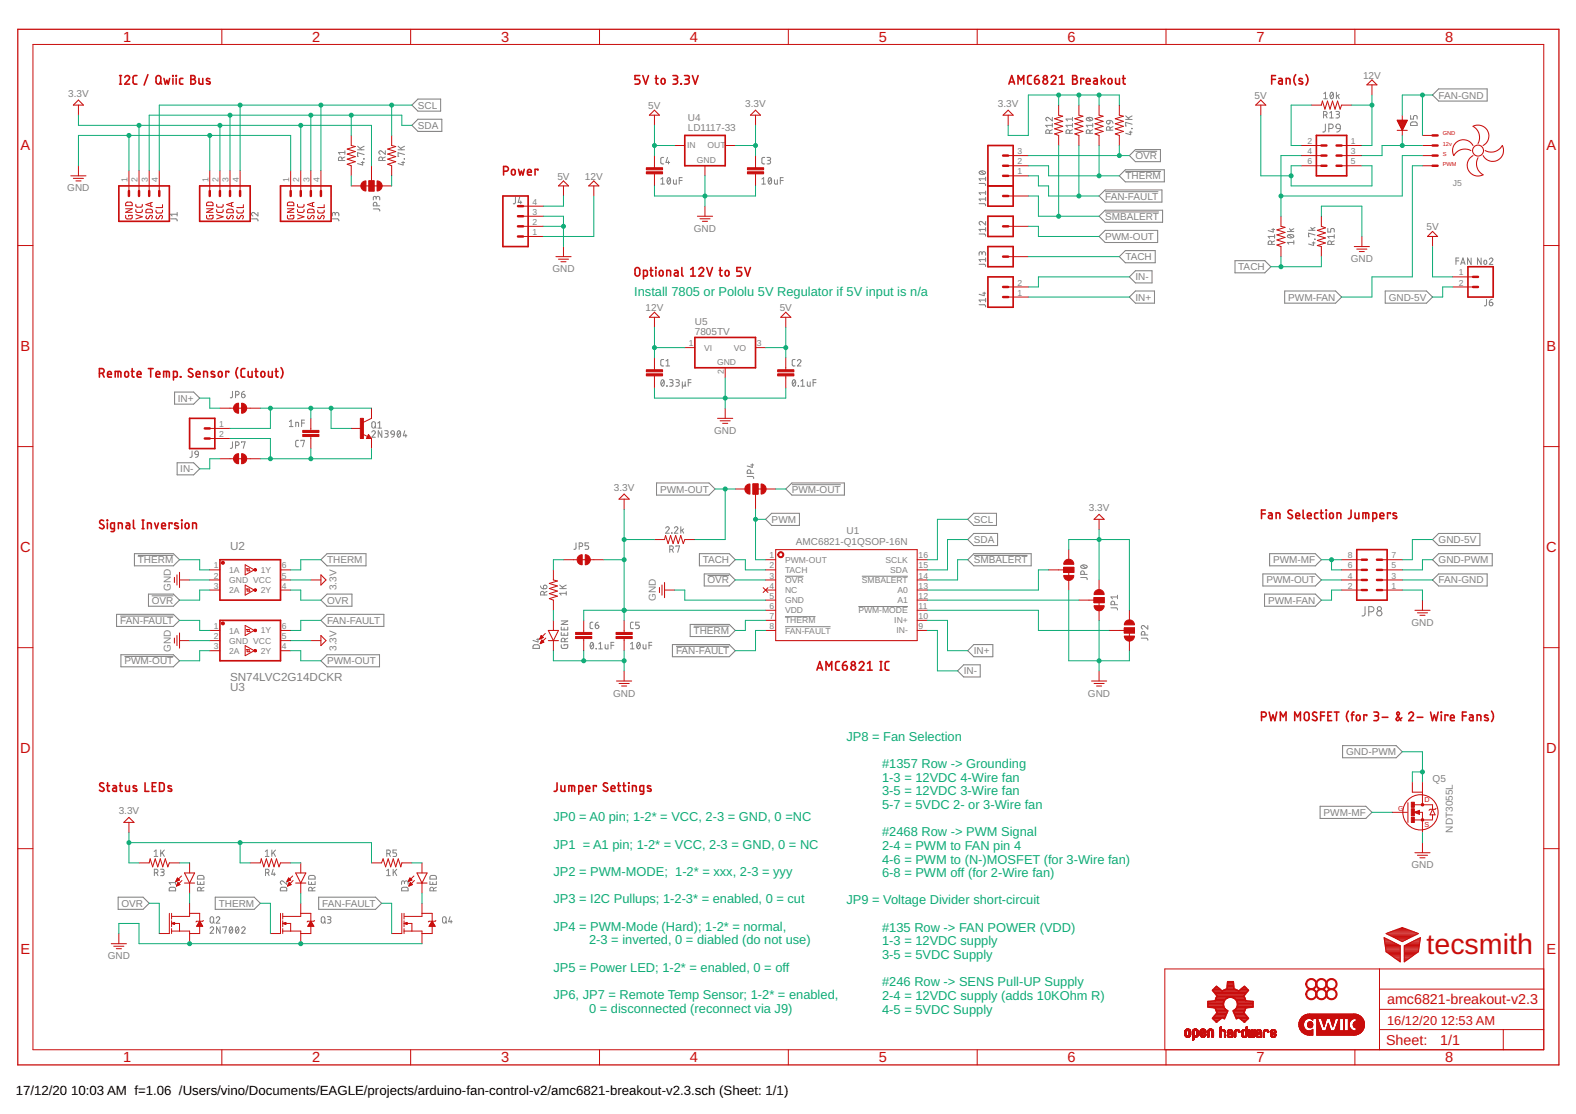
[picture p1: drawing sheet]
<svg xmlns="http://www.w3.org/2000/svg" width="420mm" height="297mm" viewBox="0 0 420 297" stroke-linecap="round" stroke-linejoin="round" font-family="sans-serif">
<defs><g id="words">
<text font-size="7.6" fill="#c90d0c" x="380.3" y="254.3">tecsmith</text>
<g font-size="3.9" fill="#c90d0c">
<text x="32.9" y="11.2">1</text>
<text x="83.2" y="11.2">2</text>
<text x="133.6" y="11.2">3</text>
<text x="183.9" y="11.2">4</text>
<text x="234.3" y="11.2">5</text>
<text x="284.6" y="11.2">6</text>
<text x="335" y="11.2">7</text>
<text x="385.3" y="11.2">8</text>
<text x="5.5" y="40">A</text>
<text x="412.3" y="40">A</text>
<text x="5.5" y="93.7">B</text>
<text x="412.3" y="93.7">B</text>
<text x="5.4" y="147.3">C</text>
<text x="412.2" y="147.3">C</text>
<text x="5.4" y="200.9">D</text>
<text x="412.2" y="200.9">D</text>
<text x="5.5" y="254.5">E</text>
<text x="412.3" y="254.5">E</text>
<text x="32.9" y="283.3">1</text>
<text x="83.2" y="283.3">2</text>
<text x="133.6" y="283.3">3</text>
<text x="183.9" y="283.3">4</text>
<text x="234.3" y="283.3">5</text>
<text x="284.6" y="283.3">6</text>
<text x="335" y="283.3">7</text>
<text x="385.3" y="283.3">8</text>
</g>
<g font-size="3.8" fill="#c90d0c">
<text x="369.8" y="267.8">amc6821-breakout-v2.3</text>
<text x="369.5" y="278.7">Sheet:</text>
<text x="383.9" y="278.6">1/1</text>
</g>
<g font-size="3.5">
<text x="4.2" y="291.8">17/12/20</text>
<text x="18.9" y="291.8">10:03 AM f=1.06 /Users/vino/Documents/EAGLE/projects/arduino-fan-control-v2/amc6821-breakout-v2.3.sch (Sheet: 1/1)</text>
</g>
<g font-size="3.4" fill="#0dab76">
<text x="169.1" y="79">Install 7805 or Pololu 5V Regulator if 5V input is n/a</text>
<text x="225.7" y="197.5">JP8 = Fan Selection</text>
<text x="235.2" y="204.8">#1357 Row -&gt; Grounding</text>
<text x="235.2" y="208.4">1-3 = 12VDC 4-Wire fan</text>
<text x="235.2" y="212">3-5 = 12VDC 3-Wire fan</text>
<text x="235.2" y="215.7">5-7 = 5VDC 2- or 3-Wire fan</text>
<text x="147.5" y="219">JP0 = A0 pin; 1-2* = VCC, 2-3 = GND, 0 =NC</text>
<text x="147.5" y="226.3">JP1 = A1 pin; 1-2* = VCC, 2-3 = GND, 0 = NC</text>
<text x="235.2" y="223">#2468 Row -&gt; PWM Signal</text>
<text x="235.2" y="226.6">2-4 = PWM to FAN pin 4</text>
<text x="147.5" y="233.6">JP2 = PWM-MODE; 1-2* = xxx, 2-3 = yyy</text>
<text x="235.2" y="230.3">4-6 = PWM to (N-)MOSFET (for 3-Wire fan)</text>
<text x="235.2" y="233.9">6-8 = PWM off (for 2-Wire fan)</text>
<text x="147.5" y="240.9">JP3 = I2C Pullups; 1-2-3* = enabled, 0 = cut</text>
<text x="225.7" y="241.2">JP9 = Voltage Divider short-circuit</text>
<text x="147.5" y="248.2">JP4 = PWM-Mode (Hard); 1-2* = normal,</text>
<text x="157.1" y="251.8">2-3 = inverted, 0 = diabled (do not use)</text>
<text x="235.2" y="248.5">#135 Row -&gt; FAN POWER (VDD)</text>
<text x="235.2" y="252.1">1-3 = 12VDC supply</text>
<text x="235.2" y="255.7">3-5 = 5VDC Supply</text>
<text x="147.5" y="259.1">JP5 = Power LED; 1-2* = enabled, 0 = off</text>
<text x="235.2" y="263">#246 Row -&gt; SENS Pull-UP Supply</text>
<text x="147.5" y="266.4">JP6, JP7 = Remote Temp Sensor; 1-2* = enabled,</text>
<text x="235.2" y="266.7">2-4 = 12VDC supply (adds 10KOhm R)</text>
<text x="157.1" y="270">0 = disconnected (reconnect via J9)</text>
<text x="235.2" y="270.3">4-5 = 5VDC Supply</text>
</g>
<g font-size="3.4" fill="#c90d0c">
<text x="369.8" y="273.2">16/12/20</text>
<text x="384.1" y="273.2">12:53 AM</text>
</g>
<g font-size="3.1" fill="#808080">
<text x="61.3" y="146.6">U2</text>
<text x="61.3" y="181.6">SN74LVC2G14DCKR</text>
<text x="61.3" y="184.3">U3</text>
</g>
<g font-size="2.7" fill="#808080">
<text x="363.4" y="21">12V</text>
<text x="18.2" y="25.7">3.3V</text>
<text x="111.4" y="29">SCL</text>
<text x="172.8" y="29.1">5V</text>
<text x="198.7" y="28.4">3.3V</text>
<text x="266" y="28.4">3.3V</text>
<text x="334.5" y="26.4">5V</text>
<text x="383.5" y="26.3">FAN-GND</text>
<text x="111.4" y="34.4">SDA</text>
<text x="183.4" y="35">LD1117-33</text>
<text x="183.4" y="32.3">U4</text>
<text x="148.6" y="48">5V</text>
<text x="155.9" y="48">12V</text>
<text x="300" y="47.8">THERM</text>
<text x="302.7" y="42.4">OVR</text>
<text x="17.9" y="51.1">GND</text>
<text x="294.6" y="53.2">FAN-FAULT</text>
<text x="294.6" y="58.6">SMBALERT</text>
<text x="185" y="61.8">GND</text>
<text x="294.6" y="64">PWM-OUT</text>
<text x="380.3" y="61.4">5V</text>
<text x="300" y="69.4">TACH</text>
<text x="360.1" y="69.9">GND</text>
<text x="147.3" y="72.6">GND</text>
<text x="302.7" y="74.8">IN-</text>
<text x="330.1" y="72.1">TACH</text>
<text x="172.1" y="83">12V</text>
<text x="207.9" y="83">5V</text>
<text x="302.7" y="80.2">IN+</text>
<text x="343.5" y="80.2">PWM-FAN</text>
<text x="370.2" y="80.2">GND-5V</text>
<text x="185.2" y="89.3">7805TV</text>
<text x="185.2" y="86.6">U5</text>
<text x="47.4" y="107.1">IN+</text>
<text x="190.4" y="115.7">GND</text>
<text x="48.1" y="126">IN-</text>
<text x="163.7" y="130.8">3.3V</text>
<text x="176" y="131.3">PWM-OUT</text>
<text x="211.1" y="131.3">PWM-OUT</text>
<text x="290.3" y="136.2">3.3V</text>
<text x="205.7" y="139.4">PWM</text>
<text x="225.7" y="142.5">U1</text>
<text x="259.6" y="139.4">SCL</text>
<text x="212.2" y="145.2">AMC6821-Q1QSOP-16N</text>
<text x="259.6" y="144.8">SDA</text>
<text x="383.5" y="144.8">GND-5V</text>
<text x="36.7" y="150.2">THERM</text>
<text x="87.2" y="150.2">THERM</text>
<text x="187.3" y="150.2">TACH</text>
<text x="188.6" y="155.6">OVR</text>
<text x="259.6" y="150.2">SMBALERT</text>
<text x="337.6" y="155.6">PWM-OUT</text>
<text x="339.4" y="150.2">PWM-MF</text>
<text x="383.5" y="155.6">FAN-GND</text>
<text x="383.5" y="150.2">GND-PWM</text>
<text x="40.5" y="161">OVR</text>
<text x="45.6" y="157.6" transform="rotate(-90 45.6 157.6)">GND</text>
<text x="87.2" y="161">OVR</text>
<text x="89.7" y="157.4" transform="rotate(-90 89.7 157.4)">3.3V</text>
<text x="174.9" y="160.3" transform="rotate(-90 174.9 160.3)">GND</text>
<text x="338.1" y="161">PWM-FAN</text>
<text x="32" y="166.4">FAN-FAULT</text>
<text x="87.2" y="166.4">FAN-FAULT</text>
<text x="376.3" y="166.9">GND</text>
<text x="45.6" y="173.8" transform="rotate(-90 45.6 173.8)">GND</text>
<text x="89.7" y="173.6" transform="rotate(-90 89.7 173.6)">3.3V</text>
<text x="184.9" y="169.1">THERM</text>
<text x="33.2" y="177.1">PWM-OUT</text>
<text x="87.2" y="177.1">PWM-OUT</text>
<text x="180.2" y="174.4">FAN-FAULT</text>
<text x="256.9" y="179.8">IN-</text>
<text x="259.6" y="174.4">IN+</text>
<text x="163.4" y="185.8">GND</text>
<text x="290.1" y="185.8">GND</text>
<text x="358.9" y="201.4">GND-PWM</text>
<text x="381.9" y="208.5">Q5</text>
<text x="31.6" y="217">3.3V</text>
<text x="352.9" y="217.5">PWM-MF</text>
<text x="387.3" y="222" transform="rotate(-90 387.3 222)">NDT3055L</text>
<text x="376.3" y="231.6">GND</text>
<text x="32.4" y="241.8">OVR</text>
<text x="58.3" y="241.8">THERM</text>
<text x="85.9" y="241.8">FAN-FAULT</text>
<text x="28.7" y="255.8">GND</text>
</g>
<g font-size="2.3" fill="#808080">
<text x="183.2" y="39.5">IN</text>
<text x="188.6" y="39.5">OUT</text>
<text x="271.2" y="41.1">3</text>
<text x="348.5" y="41.1">4</text>
<text x="348.5" y="38.4">2</text>
<text x="360.2" y="38.4">1</text>
<text x="360.2" y="41.1">3</text>
<text x="185.8" y="43.4">GND</text>
<text x="271.2" y="46.5">1</text>
<text x="271.2" y="43.8">2</text>
<text x="348.5" y="43.8">6</text>
<text x="360.2" y="43.8">5</text>
<text x="34" y="48.4" transform="rotate(-90 34 48.4)">1</text>
<text x="36.7" y="48.4" transform="rotate(-90 36.7 48.4)">2</text>
<text x="39.4" y="48.4" transform="rotate(-90 39.4 48.4)">3</text>
<text x="42.1" y="48.4" transform="rotate(-90 42.1 48.4)">4</text>
<text x="55.6" y="48.4" transform="rotate(-90 55.6 48.4)">1</text>
<text x="58.2" y="48.4" transform="rotate(-90 58.2 48.4)">2</text>
<text x="60.9" y="48.4" transform="rotate(-90 60.9 48.4)">3</text>
<text x="63.6" y="48.4" transform="rotate(-90 63.6 48.4)">4</text>
<text x="77.1" y="48.4" transform="rotate(-90 77.1 48.4)">1</text>
<text x="79.8" y="48.4" transform="rotate(-90 79.8 48.4)">2</text>
<text x="82.5" y="48.4" transform="rotate(-90 82.5 48.4)">3</text>
<text x="85.2" y="48.4" transform="rotate(-90 85.2 48.4)">4</text>
<text x="387.3" y="49.6">J5</text>
<text x="141.9" y="60">2</text>
<text x="141.9" y="57.3">3</text>
<text x="141.9" y="54.6">4</text>
<text x="141.9" y="62.7">1</text>
<text x="271.2" y="76.1">2</text>
<text x="388.9" y="73.4">1</text>
<text x="388.9" y="76.1">2</text>
<text x="271.2" y="78.8">1</text>
<text x="183.6" y="92.3">1</text>
<text x="187.7" y="93.5">VI</text>
<text x="195.6" y="93.5">VO</text>
<text x="201.8" y="92.3">3</text>
<text x="191.2" y="97.3">GND</text>
<text x="193" y="99.7" transform="rotate(-90 193 99.7)">2</text>
<text x="58.4" y="113.9">1</text>
<text x="58.4" y="116.5">2</text>
<text x="205.2" y="148.9">1</text>
<text x="244.9" y="148.9">16</text>
<text x="359.3" y="148.9">8</text>
<text x="370.9" y="148.9">7</text>
<text x="57" y="151.6">1</text>
<text x="57" y="154.3">2</text>
<text x="61.1" y="152.8">1A</text>
<text x="61.1" y="155.4">GND VCC</text>
<text x="69.5" y="152.7">1Y</text>
<text x="75.2" y="154.3">5</text>
<text x="75.2" y="151.6">6</text>
<text x="205.2" y="151.6">2</text>
<text x="205.2" y="154.3">3</text>
<text x="209.3" y="150.1">PWM-OUT</text>
<text x="209.3" y="152.8">TACH</text>
<text x="209.3" y="155.4">OVR</text>
<text x="229.8" y="155.4">SMBALERT</text>
<text x="236.1" y="150.1">SCLK</text>
<text x="237.3" y="152.7">SDA</text>
<text x="244.9" y="154.3">14</text>
<text x="244.9" y="151.6">15</text>
<text x="359.3" y="154.3">4</text>
<text x="359.3" y="151.6">6</text>
<text x="370.9" y="154.3">3</text>
<text x="370.9" y="151.6">5</text>
<text x="57" y="157">3</text>
<text x="61.1" y="158.1">2A</text>
<text x="69.5" y="158.1">2Y</text>
<text x="75.2" y="157">4</text>
<text x="205.2" y="157">4</text>
<text x="205.2" y="159.7">5</text>
<text x="209.3" y="158.1">NC</text>
<text x="209.3" y="160.8">GND</text>
<text x="239.2" y="160.8">A1</text>
<text x="239.2" y="158.1">A0</text>
<text x="244.9" y="159.7">12</text>
<text x="244.9" y="157">13</text>
<text x="359.3" y="157">2</text>
<text x="370.9" y="157">1</text>
<text x="57" y="167.7">1</text>
<text x="75.2" y="167.7">6</text>
<text x="205.2" y="162.3">6</text>
<text x="205.2" y="165">7</text>
<text x="205.2" y="167.7">8</text>
<text x="209.3" y="163.5">VDD</text>
<text x="209.3" y="166.2">THERM</text>
<text x="228.8" y="163.5">PWM-MODE</text>
<text x="238.4" y="166.2">IN+</text>
<text x="244.9" y="167.7">9</text>
<text x="244.9" y="165">10</text>
<text x="244.9" y="162.3">11</text>
<text x="57" y="173.1">3</text>
<text x="57" y="170.4">2</text>
<text x="61.1" y="168.9">1A</text>
<text x="61.1" y="171.6">GND VCC</text>
<text x="69.5" y="168.9">1Y</text>
<text x="75.2" y="170.4">5</text>
<text x="75.2" y="173.1">4</text>
<text x="209.3" y="168.9">FAN-FAULT</text>
<text x="239" y="168.9">IN-</text>
<text x="61.1" y="174.3">2A</text>
<text x="69.5" y="174.3">2Y</text>
</g>
<g font-size="1.9" fill="#c90d0c">
<text x="379.8" y="213.9">D</text>
<text x="372.8" y="216.3">G</text>
<text x="379.8" y="220.6">S</text>
</g>
<g font-size="1.5" fill="#c90d0c">
<text x="384.6" y="36.1">GND</text>
<text x="384.6" y="38.8">12v</text>
<text x="384.6" y="41.5">S</text>
<text x="384.6" y="44.2">PWM</text>
</g>
</g></defs>
<g fill="none" stroke="#808080" stroke-width=".27">
<path d="M95.3 39.9h1.8M95.3 39l1.1 .9M97.1 39l-1.1 .6M106.1 39.9h1.7M106.1 39l1.1 .9M107.8 39l-1 .6M279.8 35.5v-.4a.49 .49 0 0 0-.5-.5 .49 .49 0 0 0-.5 .5v.4h1.7M280.5 31.3v.9l-.9-.8a.47 .47 0 0 0-.8 .2 .47 .47 0 0 0 .4 .6M280.5 33.4h-1.7l.4 .5M280.5 34.6l-.7 .4M280.5 32.9v1M285.2 35.5v-.4a.48 .48 0 0 0-.5-.5 .48 .48 0 0 0-.5 .5v.4h1.7"/>
<path d="M285.9 33.4h-1.7l.4 .5M285.9 34.6l-.7 .4M285.9 31.3v.9M285.9 32.9v1M285.9 31.7h-1.7l.4 .5M289.7 31.5a.98 .98 0 0 1 1.6 .4 .95 .95 0 0 1-1.7-.3zM290 31.4l.9 .8M290.6 35.5v-.4a.48 .48 0 0 0-.5-.5 .48 .48 0 0 0-.5 .5v.4h1.7M291.3 34.6l-.7 .4M291.3 33.4h-1.7l.4 .5M291.3 32.9v1M295.1 32.2l.8-.1v.6a.48 .48 0 0 1-.7 .3 .48 .48 0 0 1-.1-.8z"/>
<path d="M295.9 34.7v-.5a.48 .48 0 0 0-.4-.4 .48 .48 0 0 0-.5 .4v.5h1.7M295.9 32.1l.5 .2 .3 .6M296.7 33.8l-.8 .3M300.1 31.9h1.7M300.1 30.9l1.1 1M301.1 35.2h.7M301.4 35v.9l-1.3-.4M301.7 34.2l.1 .1zM301.8 33.1l-1.7-.5v1h.2M301.8 30.9l-1 .6M352.8 30.7h.5a.48 .48 0 0 0 .5-.5 .48 .48 0 0 0-.5-.5h-.5v1.8M352.9 25l.5-.4v1.7"/>
<path d="M352.9 26.3h1M353.3 33.1v1.8l-.3 .3h-.4M353.4 30.7l.4 .8M354.3 34.3h.6a.59 .59 0 0 0 .5-.6 .59 .59 0 0 0-.5-.6h-.6v2.1M354.5 30.1l.5-.4v1.8M354.5 31.5h1M354.8 24.7l.2-.1a1.04 1.04 0 0 1 0 1.7 1.1 1.1 0 0 1-.2-1.6zM355.4 25l-.7 1M356.2 29.7h.5a.38 .38 0 0 1 .4 .4 .38 .38 0 0 1-.4 .4h-.4M356.3 33.3l.3-.2h.4l.3 .4v.8l-1-.2zM356.3 24.6v1.7M356.6 25.5l.4 .8"/>
<path d="M356.6 30.5a.49 .49 0 0 1 .5 .5 .49 .49 0 0 1-.5 .5h-.4M357 25.2l-.7 .6M357.3 34.3l-.2 .6-.7 .3M376.1 30.8v.9h.7v-.5a.5 .5 0 0 1 .5-.4 .5 .5 0 0 1 .5 .4v.5M376.2 32.7l.4-.2h.9l.3 .4v.6h-1.7zM45.5 58.4h1.5l.2 .5M47.2 56.6v1M47.2 57.1h-1.7l.4 .5M67.1 58.4h1.4l.3 .5M68.8 56.6v1l-1-.8a.46 .46 0 0 0-.7 .1 .46 .46 0 0 0 .3 .7M88.6 58.4h1.5l.2 .5M89.4 57.1a.49 .49 0 0 1 .5-.5 .49 .49 0 0 1 .4 .5v.5"/>
<path d="M89.4 57.4v-.4a.38 .38 0 0 0-.4-.4 .38 .38 0 0 0-.4 .4v.6M91.2 42.8v-.5a.48 .48 0 0 0-.5-.5 .48 .48 0 0 0-.5 .5v.5h1.7M91.9 41.8l-.7 .4M91.9 40.7h-1.7l.4 .4M91.9 40.2v.9M96.3 43.3h.8M96.7 43.1v.9l-1.4-.4M97 42.3l.1 .1zM97.1 41.2l-1.8-.5v1h.2M99.5 55.7l1.5 .1 .2 .5M100.3 52.8a.48 .48 0 0 1 .5-.4 .48 .48 0 0 1 .4 .4v.5M100.3 53.1v-.4a.38 .38 0 0 0-.4-.4 .38 .38 0 0 0-.4 .4v.6"/>
<path d="M100.5 54.9v-.5a.48 .48 0 0 0-.5-.5 .48 .48 0 0 0-.5 .5v.5h1.7M102 42.8v-.5a.48 .48 0 0 0-.5-.5 .48 .48 0 0 0-.5 .5v.5h1.7M102.7 40.2v.9l-.9-.8a.47 .47 0 0 0-.8 .2 .47 .47 0 0 0 .4 .6M102.7 41.8l-.7 .4M107.1 43.3h.7M107.5 43.1v.9l-1.4-.4M107.8 42.3v.1zM107.8 41.2l-1.7-.5v1h.2M137.4 52.6v1.5l-.6 .2M138.5 52.6l-.3 1.4h.9M138.8 53.6v.7M176.2 47.8l.5-.4v1.7"/>
<path d="M176.2 49.1h.9M176.9 42h-.5l-.2 .4v1.1l.7 .2M177.9 42l-.4 1.3h1M178.1 47.5l.1-.1a.87 .87 0 0 1 .6 .8 .87 .87 0 0 1-.6 .9l-.4-.9zM178.2 42.9v.8M178.7 47.8l-.8 .9M179.5 47.9l.1 1 .2 .2h.5v-1.2M181.1 48.1h.8M181.9 47.4h-.8v1.7M203.1 49.1h1M203.1 47.8l.5-.4v1.7M203.9 42h-.6l-.2 .4v1.1l.8 .2"/>
<path d="M204.5 42h.6a.39 .39 0 0 1 .4 .4 .39 .39 0 0 1-.4 .4h-.4M205 47.5l.3-.1a1.02 1.02 0 0 1 0 1.7 1.08 1.08 0 0 1-.3-1.6zM205 42.8a.48 .48 0 0 1 .5 .4 .48 .48 0 0 1-.5 .5h-.5M205.6 47.8l-.7 .9M206.5 47.9v1l.3 .2h.4v-1.2M208 48.1h.8M208.8 47.4h-.8v1.7M261 48.9l1.5 .1 .3 .5M261 54.3h1.5l.3 .6M261.2 45.8a.94 .94 0 0 1 1.5 .4 .93 .93 0 0 1-.9 .4 .93 .93 0 0 1-.7-.7zM261.4 45.7l1 .7M262.8 59v1l-1-.8a.48 .48 0 0 0-.7 .1 .48 .48 0 0 0 .3 .7"/>
<path d="M262.8 47.2v1M262.8 50.9v1M262.8 52.6v1M262.8 47.7h-1.8l.4 .5M262.8 53.1h-1.8l.4 .5M262.8 51.4h-1.8l.4 .5M294.6 51.1h14.2M294.6 56.5h14.4M300 45.7h9.5M302.7 40.3h5.8M261 70.5h1.5l.3 .6M261 62.4h1.5l.3 .6"/>
<path d="M261.8 67.6a.48 .48 0 0 1 .5-.5 .48 .48 0 0 1 .5 .5v.5M261.8 67.9v-.4a.39 .39 0 0 0-.4-.4 .39 .39 0 0 0-.4 .4v.6M262 78.2h.8M262.4 77.9v.9l-1.4-.3M262.8 60.7v.9M262.8 68.8v.9M262.8 79.5v1M262.8 69.2h-1.8l.4 .5M262.8 61.2h-1.8l.4 .4M339 65.2v-.5a.48 .48 0 0 0-.4-.5 .48 .48 0 0 0-.5 .5v.5h1.7M339 61.2h.8M339.4 60.9v1l-1.3-.4"/>
<path d="M339.8 64.2l-.8 .4M339.8 63.1h-1.7l.4 .4M339.8 62.6v.9M343.2 61.7h1.7M343.3 62.7a.96 .96 0 0 1 1.6 .4 .94 .94 0 0 1-1.7-.3zM343.6 62.6l1 .8M343.8 61l.6 .7M344.9 64.6h-1.7l.4 .5M344.9 64.2v.9M344.9 61l-.8 .4M348.9 61.4h1.7M349.4 60.6l.6 .8"/>
<path d="M349.8 64.8h.8M350.2 64.5v.9l-1.3-.3M350.5 63.8l.1 .1zM350.6 62.7l-1.7-.5v.9h.2M350.6 60.6l-.8 .5M354 60.9v1h.8v-.6a.49 .49 0 0 1 .4-.4 .49 .49 0 0 1 .5 .4v.6M354.9 65.2v-.5a.48 .48 0 0 0-.4-.5 .48 .48 0 0 0-.5 .5v.5h1.7M355.7 63.1h-1.7l.4 .4M355.7 64.2l-.8 .4M355.7 62.6v.9M388.2 69.6h.7M388.9 68.8h-.7v1.7"/>
<path d="M389.4 70.5l.6-1.7 .6 1.7M389.6 70.1h.8M392.2 68.8v1.7l-1-1.7v1.7M394.9 68.8v1.7l-1-1.7v1.7M395.7 69.5h.5l.2 .6a.38 .38 0 0 1-.4 .4 .38 .38 0 0 1-.4-.4zM396.3 79.8v1.5l-.6 .3M397 69.2a.48 .48 0 0 1 .7-.4 .48 .48 0 0 1 .2 .8l-.9 .9h1M397.8 79.8l-.4 .2-.4 .6M176.9 95.9h-.5l-.2 .3v1.1l.2 .3h.5M177.5 97.6h1M177.5 96.2l.5-.3v1.7M212 95.9h-.6l-.2 .3v1.1l.2 .3h.6"/>
<path d="M212.6 96.2a.48 .48 0 0 1 .6-.3 .48 .48 0 0 1 .2 .7l-.8 1h.9M261 81.3h1.5l.3 .5M262.8 80h-1.8l.4 .5M397 80.6h.6a.48 .48 0 0 1 .4 .5 .48 .48 0 0 1-.5 .5 .48 .48 0 0 1-.5-.5zM62 104.4v1.4l-.6 .3M62 117.8v1.5l-.6 .2M62.8 105.3h.5a.48 .48 0 0 0 .5-.5 .48 .48 0 0 0-.5-.4h-.5v1.7M62.8 118.8h.5a.48 .48 0 0 0 .5-.5 .48 .48 0 0 0-.5-.5h-.5v1.7M64.4 105.1h.6a.48 .48 0 0 1 .3 .5 .48 .48 0 0 1-.5 .5 .48 .48 0 0 1-.4-.5zM64.4 118v-.2h.9l-.4 1.7M65.2 104.4l-.5 .1-.3 .6M77.2 112.4l.4-.4v1.7"/>
<path d="M77.2 113.7h.9M78.8 113.7v-1.1l.8 .1v1M79.6 117.4h-.5l-.3 .4 .1 1.1 .2 .2h.5M80.2 117.6v-.2h1l-.5 1.7M80.4 112.8h.8M81.2 112h-.8v1.7M99.1 115.2a.46 .46 0 0 1 .7-.3 .46 .46 0 0 1 .1 .7l-.8 1h1M99.2 112.6l.3-.2 .5 .2 .1 1.1a.48 .48 0 0 1-.5 .5 .48 .48 0 0 1-.5-.5zM99.9 113.8l.4 .4M100.7 112.8l.5-.4v1.8M100.7 114.2h1M101.8 114.9v1.7l-1-1.7v1.7"/>
<path d="M102.6 114.9h.5a.38 .38 0 0 1 .4 .3 .38 .38 0 0 1-.4 .4h-.4M103 115.6a.49 .49 0 0 1 .5 .5 .49 .49 0 0 1-.5 .5h-.4M104.3 115l.3-.1 .5 .1 .1 .8-.9-.1zM105.2 115.8l-.2 .5-.6 .3M106.1 115l.2-.1a1.04 1.04 0 0 1 0 1.7 1.09 1.09 0 0 1-.2-1.6zM106.7 115.2l-.7 1M107.9 114.9l-.4 1.3h1M108.2 115.8v.8M176.4 101.4l.1-.1a.86 .86 0 0 1 .6 .8 .86 .86 0 0 1-.6 .8l-.3-.8zM177 101.6l-.7 1M177.8 102.9l.1 .1zM178.5 101.2h.6a.39 .39 0 0 1 .4 .4 .39 .39 0 0 1-.4 .4h-.4"/>
<path d="M179 102a.48 .48 0 0 1 .5 .5 .48 .48 0 0 1-.5 .5h-.5M180.1 101.2h.6a.39 .39 0 0 1 .4 .4 .39 .39 0 0 1-.4 .4h-.4M180.6 102a.48 .48 0 0 1 .5 .5 .48 .48 0 0 1-.5 .5h-.5M181.9 102.6a.38 .38 0 0 0 .4 .4 .38 .38 0 0 0 .4-.4M181.9 101.8v1.7M182.7 101.8v1l.2 .2M183.5 102h.7M184.2 101.2h-.7v1.8M211.4 101.4l.1-.1a.86 .86 0 0 1 .7 .8 .86 .86 0 0 1-.7 .8l-.3-.5zM212 101.6l-.7 1M212.8 102.9l.1 .1zM213.5 103h1"/>
<path d="M213.5 101.6l.5-.4v1.8M215.2 101.8v1l.3 .2h.5v-1.2M216.8 102h.8M217.6 101.2h-.8v1.8M51.2 120.2v1.5l-.6 .3M52 120.4l.3-.2 .5 .2 .1 .8-.9-.1zM52.9 121.2l-.3 .6-.5 .2M199.2 127l1.5 .1 .2 .5M200.2 126.2v-.5a.48 .48 0 0 0-.5-.4 .48 .48 0 0 0-.5 .4v.5h1.7M200.2 124h.7M200.6 123.7v.9l-1.4-.4M211.1 129.2h13.1"/>
<path d="M36.7 148.1h9.5M40.4 158.9h5.8M144.1 156.2l.3 .6 .5 .2M145 156.1a.49 .49 0 0 1 .8 .2 .49 .49 0 0 1-.4 .7h-.5zM145.1 158.6v-.4a.49 .49 0 0 0-.5-.5 .49 .49 0 0 0-.5 .5v.4h1.7M145.8 157.7l-.7 .4M149.2 157h1.8M149.2 156l1.1 1M151 158.2h-1.8l.4 .5M151 157.7v1M151 156l-1.1 .6M153.6 144.8l-.1 1.4-.5 .3"/>
<path d="M154.4 145.7h.5a.48 .48 0 0 0 .4-.5 .48 .48 0 0 0-.4-.4h-.5v1.7M156.9 144.8h-.9v.7h.5a.49 .49 0 0 1 .4 .5 .49 .49 0 0 1-.4 .5h-.5M177.5 140.8a.47 .47 0 0 1 .6-.3 .47 .47 0 0 1 .2 .7l-.8 1h.9M178.6 146.5h.4a.48 .48 0 0 0 .5-.5 .48 .48 0 0 0-.5-.4h-.4v1.7M179 142.1l.2 .1zM179.1 146.5l.4 .8M179.8 140.8a.46 .46 0 0 1 .6-.3 .46 .46 0 0 1 .2 .7l-.8 1h.9M180.2 145.8v-.2h1l-.5 1.7M181.5 140.4v1.8M181.8 141.4l.5 .8M182.3 141l-.8 .6M188.6 153.5h5.8"/>
<path d="M209.3 153.6h4.9M229.8 153.6h12.2M259.6 148.1h14.3M288.1 154h1.5l.2 .6M288.2 150.8a.98 .98 0 0 1 1.6 .4 .95 .95 0 0 1-1.7-.2zM288.5 150.7l1 .8M289.1 153.2v-.5a.48 .48 0 0 0-.5-.5 .48 .48 0 0 0-.5 .5v.5h1.7M297.9 158.7v1M297.9 159.2h-1.7l.4 .5M32 164.3h14.2M33.2 175h13M142.2 172.1l.2-.2h1.1l.3 .4v.6h-1.7z"/>
<path d="M143 170.5h.8M143.4 170.2v1l-1.3-.4M149.6 171.9v.6l.3 .3 1.1 .1 .3-.3 .1-.7h-1v.3M149.6 167.2v.8h1.8v-.8M149.6 168.6v.8h1.8v-.8M149.6 165.6h1.8l-1.8 .9h1.8M150.4 167.4v.6M150.4 168.8v.6M150.6 171.1v-.5a.48 .48 0 0 0-.5-.5 .48 .48 0 0 0-.5 .5v.5h1.8M151.4 170.1l-.8 .4M157.5 171.4l.1-.1a.86 .86 0 0 1 .7 .8 .86 .86 0 0 1-.7 .9l-.3-.9zM158.1 165.9h-.6l-.2 .4v1.1l.2 .2h.6"/>
<path d="M158.2 171.7l-.8 .9M158.7 166.7h.6a.48 .48 0 0 1 .3 .5 .48 .48 0 0 1-.5 .4 .48 .48 0 0 1-.4-.4zM158.9 172.9l.1 .1zM159.5 165.9l-.5 .2-.3 .6M159.6 173h1M159.6 171.7l.5-.4v1.7M161.3 171.9l.1 .9 .2 .2h.5v-1.1M162.9 172.1h.8M163.7 171.3h-.8v1.7M168.1 171.7l.5-.4v1.7M168.1 173h.9M168.8 165.9h-.5l-.2 .4v1.1l.2 .2h.5"/>
<path d="M170 171.4l.1-.1a.85 .85 0 0 1 .6 .8 .85 .85 0 0 1-.6 .9l-.4-.9zM170.4 165.9h-.9v.8h.6a.49 .49 0 0 1 .3 .4 .49 .49 0 0 1-.3 .5h-.6M170.6 171.7l-.8 .9M171.4 171.9l.1 .9 .2 .2h.5v-1.1M173 172.1h.8M173.8 171.3h-.8v1.7M180.2 172.3h14.2M184.9 167h9.5M209.3 164.4h8.1M209.3 167.1h12.1M228.8 161.7h13.2M296.2 162.1h1.5l.2 .5"/>
<path d="M297.2 161.2v-.4a.49 .49 0 0 0-.5-.5 .49 .49 0 0 0-.5 .5v.4h1.7M304.3 170.2h1.5l.2 .5M305.2 169.3v-.5a.48 .48 0 0 0-.5-.4 .48 .48 0 0 0-.4 .4v.5h1.7M306 166.8v.9l-1-.8a.47 .47 0 0 0-.7 .2 .47 .47 0 0 0 .4 .6M363.9 161.8v2.1l-.4 .3h-.4M364.9 163.1h.7a.69 .69 0 0 0 .7-.7 .69 .69 0 0 0-.7-.6h-.7v2.4M41.1 227l.5-.3v1.7M41.1 228.4h1M41.1 232.7h.5a.48 .48 0 0 0 .5-.4 .48 .48 0 0 0-.5-.5h-.5v1.7M41.7 232.7l.4 .8M42.8 231.8h.6a.38 .38 0 0 1 .4 .4 .38 .38 0 0 1-.4 .3h-.4M42.8 226.7v1.7"/>
<path d="M43.2 227.3l.6 1.1M43.3 232.5a.48 .48 0 0 1 .5 .5 .48 .48 0 0 1-.5 .5h-.5M43.8 226.7l-1 1M45.2 236.8l.4-.2h.9l.3 .3v.6h-1.7zM46.8 234.9v.9M46.8 235.4h-1.7l.4 .4M52.6 235.1v.7h1.8v-.7M52.7 233.6l.4-.2 .9 .1 .3 .3 .1 .6h-1.8zM53.4 235.2v.6M53.6 237.5v-.5a.48 .48 0 0 0-.5-.4 .48 .48 0 0 0-.5 .4v.5h1.8M54.4 236.6l-.8 .4M70.7 228.4h1"/>
<path d="M70.7 227l.5-.3v1.7M70.8 232.7h.5a.48 .48 0 0 0 .4-.4 .48 .48 0 0 0-.4-.5h-.5v1.7M71.4 232.7l.4 .8M72.5 226.7v1.7M72.8 231.8l-.4 1.3h1M72.9 227.3l.5 1.1M73.1 232.7v.8M73.4 226.7l-.9 1M74.8 236.8l.4-.2h.9l.3 .3 .1 .6h-1.8zM76.5 234.9v.9l-1-.8a.47 .47 0 0 0-.8 .1 .47 .47 0 0 0 .4 .7M82.3 235.1v.7h1.7v-.7M82.4 233.6l.4-.2 .9 .1 .3 .3v.6h-1.7z"/>
<path d="M83 235.2v.6M83.2 237.5v-.5a.48 .48 0 0 0-.4-.4 .48 .48 0 0 0-.5 .4v.5h1.7M84 236.6l-.8 .4M103.1 232.2l.4-.4v1.7M103.1 233.5h.9M103.1 227.6h.5a.48 .48 0 0 0 .5-.5 .48 .48 0 0 0-.5-.4h-.5v1.7M103.7 227.6l.4 .8M104.8 231.8v1.7M105.2 232.4l.6 1.1M105.7 226.7h-.9v.7h.5a.49 .49 0 0 1 .4 .5 .49 .49 0 0 1-.4 .5h-.5M105.8 231.8l-1 1M107.1 236.8l.4-.2h1l.3 .3v.6h-1.7z"/>
<path d="M107.8 235.4a.49 .49 0 0 1 .5-.5 .49 .49 0 0 1 .5 .5v.4M107.8 235.6v-.4a.38 .38 0 0 0-.4-.3 .38 .38 0 0 0-.3 .3v.6M114.6 235.1v.7h1.7v-.7M114.7 233.6l.4-.2 1 .1 .2 .9h-1.7zM115.4 235.2v.6M115.6 237.5v-.5a.48 .48 0 0 0-.5-.4 .48 .48 0 0 0-.5 .4v.5h1.7M116.3 236.6l-.7 .4M56 247.5a.47 .47 0 0 1 .7-.4 .47 .47 0 0 1 .1 .8l-.8 1h1M56.1 244.6l.3-.2 .5 .2 .1 1.1a.48 .48 0 0 1-.5 .5 .48 .48 0 0 1-.5-.5zM56.8 245.8l.3 .3M57.6 244.8a.47 .47 0 0 1 .7-.4 .47 .47 0 0 1 .1 .8l-.8 .9h1M58.7 247.1v1.8l-1-1.8v1.8"/>
<path d="M59.4 247.3v-.2h1l-.5 1.8M61.3 247.2l.3-.1a.92 .92 0 0 1 .5 .9 .92 .92 0 0 1-.7 .8l-.3-.8zM62 247.5l-.8 1M63 247.2l.2-.1a1.02 1.02 0 0 1 0 1.8 1.08 1.08 0 0 1-.2-1.7zM63.6 247.5l-.8 1M64.4 247.5a.47 .47 0 0 1 .7-.4 .47 .47 0 0 1 .1 .8l-.8 1h1M85.8 244.6l.2-.2 .5 .2 .1 1.1a.49 .49 0 0 1-.5 .5 .49 .49 0 0 1-.5-.5zM86.4 245.8l.4 .3M87.3 244.4h.5a.38 .38 0 0 1 .4 .4 .38 .38 0 0 1-.4 .4h-.3M87.8 245.2a.48 .48 0 0 1 .4 .5 .48 .48 0 0 1-.4 .4h-.5M118.1 244.6l.3-.2 .4 .2 .1 1.1a.48 .48 0 0 1-.4 .5 .48 .48 0 0 1-.5-.5zM118.7 245.8l.4 .3"/>
<path d="M120 244.4l-.4 1.4h1M120.3 245.4v.7"/>
<circle cx="367.7" cy="162.3" r=".55"/>
<circle cx="367.7" cy="163.6" r=".69"/>
</g>
<g fill="none" stroke="#808080" stroke-width=".28">
<path d="M109.8 28l1.6-1.6h6.1v3.2h-6.1zM111.4 31.8h6.4v3.2h-6.4l-1.6-1.6zM381.9 25.3l1.6-1.6h13v3.2h-13zM293 52.3l1.6-1.6h15.2v3.2h-15.2zM293 57.7l1.6-1.7h15.3v3.3h-15.3zM298.4 46.9l1.6-1.6h10.4v3.2h-10.4zM301.1 41.5l1.6-1.6h6.7v3.2h-6.7zM294.6 61.4h14v3.3h-14l-1.6-1.6zM298.4 68.4l1.6-1.6h8v3.3h-8zM301.1 79.2l1.6-1.6h5.1v3.2h-5.1zM302.7 72.2h4.4v3.2h-4.4l-1.6-1.6zM329.2 69.5h8l1.6 1.6-1.6 1.6h-8z"/>
<path d="M342.5 77.6h13.6l1.6 1.6-1.6 1.6h-13.6zM369.3 77.6h11l1.6 1.6-1.6 1.6h-11zM46.5 104.5h5.1l1.6 1.7-1.6 1.6h-5.1zM47.2 123.4h4.4l1.6 1.6-1.6 1.6h-4.4zM175 128.8h14l1.6 1.6-1.6 1.6h-14zM205.7 136.9h7.4v3.2h-7.4l-1.6-1.6zM209.5 130.4l1.6-1.6h14v3.2h-14zM258 138.5l1.6-1.6h6.1v3.2h-6.1zM35.8 147.6h10.4l1.7 1.6-1.7 1.7h-10.4zM39.6 158.4h6.6l1.7 1.6-1.7 1.6h-6.6zM85.6 149.2l1.6-1.6h10.4v3.3h-10.4zM186.5 147.6h7.9l1.6 1.6-1.6 1.7h-7.9z"/>
<path d="M187.7 153h6.7l1.6 1.6-1.6 1.7h-6.7zM259.6 142.2h6.4v3.3h-6.4l-1.6-1.6zM259.6 147.6h15.3v3.3h-15.3l-1.6-1.7zM336.7 153h14l1.6 1.6-1.6 1.7h-14zM337.1 158.4h13.6l1.6 1.6-1.6 1.6h-13.6zM338.5 147.6h12.2l1.6 1.6-1.6 1.7h-12.2zM381.9 154.6l1.6-1.6h13v3.3h-13zM381.9 149.2l1.6-1.6h14.3v3.3h-14.3zM383.5 142.2h11v3.3h-11l-1.6-1.6zM31.1 163.8h15.1l1.7 1.6-1.7 1.6h-15.1zM32.2 174.6h14l1.7 1.6-1.7 1.6h-14zM85.6 160l1.6-1.6h6.6v3.2h-6.6z"/>
<path d="M85.6 165.4l1.6-1.6h15.1v3.2h-15.1zM85.6 176.2l1.6-1.6h14v3.2h-14zM179.3 171.9h15.1l1.6 1.6-1.6 1.6h-15.1zM184 166.5h10.4l1.6 1.6-1.6 1.6h-10.4zM255.3 178.9l1.6-1.6h4.4v3.2h-4.4zM259.6 171.9h5.1v3.2h-5.1l-1.6-1.6zM357.9 198.8h14.3l1.6 1.6-1.6 1.7h-14.3zM351.9 215h12.2l1.7 1.6-1.7 1.6h-12.2zM31.5 239.2h6.6l1.7 1.7-1.7 1.6h-6.6zM57.4 239.2h10.4l1.6 1.7-1.6 1.6h-10.4zM85 239.2h15.1l1.6 1.7-1.6 1.6h-15.1z"/>
</g>
<g fill="none" stroke="#c90d0c" stroke-width=".42">
<path d="M39.4 19.9l-1 2.8M345.4 19.9a2.17 2.17 0 0 0 0 2.8M348.2 19.9a2.17 2.17 0 0 1 0 2.8M31.9 22.4h.5M31.9 20.2h.5M32.1 20.2v2.2M33.3 20.7a.63 .63 0 0 1 .9-.5 .63 .63 0 0 1 .2 1l-1.1 1.2h1.2M36.5 20.2h-.7l-.3 .5 .1 1.5 .9 .2M41.7 20.4a.63 .63 0 0 1 .7-.2 .63 .63 0 0 1 .5 .6v1a.63 .63 0 0 1-.7 .6 .63 .63 0 0 1-.6-.6zM42.6 21.9l.5 .5M43.7 20.9l.4 1.5 .4-1 .4 1 .3-1.5M46 20.2l.2 .1z"/>
<path d="M46.1 20.9v1.5M46.9 20.2l.1 .1zM47 20.9v1.5M48.8 20.9h-.7l-.2 .4 .1 1 .8 .1M50.9 20.2h.6a.51 .51 0 0 1 .5 .5 .51 .51 0 0 1-.5 .5 .63 .63 0 0 1 .7 .6 .63 .63 0 0 1-.7 .6h-.6zM50.9 21.2h.6M53 20.9l.1 1.3 .3 .2h.7v-1.5M55.9 21l-.5-.1-.4 .3 .1 .3 .9 .4v.4h-1M170.6 20.2h-1.3v1h.8a.65 .65 0 0 1 .5 .6 .65 .65 0 0 1-.5 .6h-.8M171.4 20.2l.7 2.2 .8-2.2M174.7 20.9h.8M174.9 20.2l.1 2 .5 .2"/>
<path d="M176.4 21.1l.5-.2a.86 .86 0 0 1 0 1.5l-.6-.3zM179.4 20.2h.8a.51 .51 0 0 1 .5 .5 .51 .51 0 0 1-.5 .5h-.5M180 21.2a.63 .63 0 0 1 .7 .6 .63 .63 0 0 1-.7 .6h-.6M181.5 22.3l.2 .1zM182.5 20.2h.8a.51 .51 0 0 1 .5 .5 .51 .51 0 0 1-.5 .5h-.5M183.1 21.2a.63 .63 0 0 1 .7 .6 .63 .63 0 0 1-.7 .6h-.6M184.6 20.2l.8 2.2 .7-2.2M269 22.4l.7-2.2 .8 2.2M269.2 21.9h1.1M271.4 22.4v-2.2l.8 1.2 .7-1.2v2.2M275 20.2h-.7l-.3 .5 .1 1.5 .9 .2M275.8 21.2h.8a.64 .64 0 0 1 .5 .7 .64 .64 0 0 1-.7 .5 .64 .64 0 0 1-.6-.6z"/>
<path d="M276.8 20.2l-.7 .2-.3 .8M280.2 20.7a.63 .63 0 0 1 .9-.5 .63 .63 0 0 1 .2 1l-1.1 1.2h1.3M282.4 22.4h1.3M282.4 20.7l.7-.5v2.2M286 20.2h.6a.51 .51 0 0 1 .5 .5 .51 .51 0 0 1-.5 .5 .63 .63 0 0 1 .6 .6 .63 .63 0 0 1-.6 .6h-.6zM286 21.2h.6M288.9 21.2v-.3h-.8v1.5M289.6 21.7h1a.53 .53 0 0 0-.3-.8 .53 .53 0 0 0-.7 .5l.1 .9 .9 .1M291.6 20.9h.7l.2 .2v1.3h-.5a.44 .44 0 0 1-.5-.4 .44 .44 0 0 1 .5-.5h.5M293.6 20.2v2.2M294 21.4l.6 1M294.6 20.9l-1 .8"/>
<path d="M295.6 21.1l.4-.2a.86 .86 0 0 1 0 1.5l-.5-.3zM297.4 20.9v1.2l.4 .3h.6v-1.5M299.2 20.9h.8M299.5 20.2v2l.5 .2M339 21.2h1M340 20.2h-1v2.2M341 20.9h.6l.2 .2v1.3h-.5a.44 .44 0 0 1-.5-.4 .44 .44 0 0 1 .5-.5h.5M342.9 22.4v-1.5l.9 .1 .1 1.4M347.2 21l-.7-.1-.2 .4 .9 .6 .1 .4h-1M134.3 45.7h.6a.63 .63 0 0 0 .6-.7 .63 .63 0 0 0-.6-.6h-.6v2.3M136.5 45.3l.4-.1a.87 .87 0 0 1 .2 1.4l-.3 .1-.4-.3zM138.2 45.1l.4 1.6 .4-1 .4 1 .4-1.6"/>
<path d="M140.6 45.9h1a.53 .53 0 0 0-.3-.7 .53 .53 0 0 0-.7 .5l.1 .9 .9 .1M143.4 45.4v-.3h-.8v1.6M169.4 71.6a.64 .64 0 0 1 .7-.2 .64 .64 0 0 1 .5 .6v1a.63 .63 0 0 1-.7 .6 .63 .63 0 0 1-.6-.6zM171.6 73.6h.7l.3-.2v-.9l-.3-.4h-.7v2.3M173.3 72.1h.8M173.5 71.3l.1 2.1 .5 .2M174.8 71.3l.1 .2zM174.9 72.1v1.5M175.9 72.3l.5-.2a.86 .86 0 0 1 0 1.5l-.6-.3zM177.8 73.6v-1.5h.7l.3 .2v1.3M179.9 72.1h.6l.3 .4v1.1h-.6a.44 .44 0 0 1-.5-.4 .44 .44 0 0 1 .5-.5h.6M181.8 71.3v2.1l.4 .2"/>
<path d="M184.1 73.6h1.3M184.1 71.8l.7-.5v2.3M186.3 71.8a.63 .63 0 0 1 .9-.5 .63 .63 0 0 1 .2 1l-1.1 1.3h1.3M188.4 71.3l.8 2.3 .7-2.3M191.7 72.1h.8M192 71.3v2.1l.5 .2M193.4 72.3l.5-.2a.86 .86 0 0 1 0 1.5l-.5-.3zM197.7 71.3h-1.3v1h.8a.65 .65 0 0 1 .5 .7 .65 .65 0 0 1-.5 .6h-.8M198.5 71.3l.8 2.3 .8-2.3M26.5 99.5h.6a.63 .63 0 0 0 .7-.6 .63 .63 0 0 0-.7-.6h-.6v2.3M27.3 99.5l.5 1.1M28.7 99.8h1a.53 .53 0 0 0-.4-.7 .53 .53 0 0 0-.6 .4l.1 1 .9 .1"/>
<path d="M31.5 99v1.6M33.4 99.2l.4-.2a.86 .86 0 0 1 0 1.6l-.5-.4zM35 99h.8M35.2 98.3l.1 2 .5 .3M36.6 99.8h1a.53 .53 0 0 0-.4-.7 .53 .53 0 0 0-.6 .4l.1 1 .9 .1M39.5 98.3h1.3M40.2 98.3v2.3M41.6 99.8h1a.53 .53 0 0 0-.3-.7 .53 .53 0 0 0-.7 .4l.1 1 .9 .1M44.4 99v1.6M51.3 98.5a.57 .57 0 0 0-.8-.1 .57 .57 0 0 0 0 .8l.7 .4a.53 .53 0 0 1 .2 .7 .53 .53 0 0 1-.7 .2l-.5-.3M52.3 99.8h1a.53 .53 0 0 0-.3-.7 .53 .53 0 0 0-.7 .4l.1 1 .9 .1M57.2 99.2l-.7-.1-.2 .3 .9 .6 .1 .4h-1"/>
<path d="M58.3 99.2l.5-.2a.86 .86 0 0 1 0 1.6l-.6-.4zM61 99.3v-.3h-.8v1.6M63.4 98a2.17 2.17 0 0 0 0 2.8M65.3 98.3h-.7l-.3 .5 .1 1.6 .9 .2M66.2 99v1.2l.3 .4h.7v-1.6M68 99h.7M68.2 98.3l.1 2 .4 .3M69.7 99.2l.5-.2a.86 .86 0 0 1 0 1.6l-.6-.4zM71.6 99v1.3l.3 .3h.7v-1.6M73.4 99h.7M73.6 98.3v1.9l.1 .3 .4 .1M74.9 98a2.17 2.17 0 0 1 0 2.8"/>
<path d="M30.7 100.6v-1.6l1.4 .1 .1 1.5M43.6 100.6v-1.6l1.4 .1 .1 1.5M46.2 100.6h.7l.3-.3v-1l-.2-.2-.8-.1v2.3M48.1 100.4l.1 .2zM54.3 100.6v-1.6l.8 .1 .2 .2v1.3M27.6 138.9a.57 .57 0 0 0-.8-.1 .57 .57 0 0 0 0 .8l.7 .4a.57 .57 0 0 1 .1 .9 .57 .57 0 0 1-.9-.1l-.2-.1M28.6 138.7l.1 .1zM28.6 139.4v1.6M33.7 139.4l.6 .1 .2 .2 .1 1.3h-.6a.44 .44 0 0 1-.5-.5 .44 .44 0 0 1 .5-.4h.6M35.6 138.7v1.9l.4 .4M37.9 138.7h.5M38.1 138.7v2.3"/>
<path d="M41.2 139.4l.5 1.6 .5-1.6M45.8 139.7v-.3h-.7v1.6M47.5 139.6l-.8-.1-.2 .4 1 .5v.4h-1M48.4 138.7l.1 .1zM48.5 139.4v1.6M49.5 139.6l.5-.2a.86 .86 0 0 1 0 1.6l-.6-.4zM336.3 137h1M337.3 136h-1v2.3M338.3 136.8h.6l.3 .3v1.2h-.6a.44 .44 0 0 1-.5-.5 .44 .44 0 0 1 .5-.4h.6M340.2 138.3v-1.5l.9 .1 .1 1.4M344.5 136.2a.57 .57 0 0 0-.9-.1 .57 .57 0 0 0 0 .8l.7 .4a.57 .57 0 0 1 .1 .9 .57 .57 0 0 1-.8-.1l-.3-.1M345.4 137.5h1.1a.54 .54 0 0 0-.4-.7 .54 .54 0 0 0-.7 .5l.2 .9 .9 .1"/>
<path d="M347.4 136v2l.4 .3M348.6 137.5h1a.53 .53 0 0 0-.4-.7 .53 .53 0 0 0-.6 .5l.1 .9 .9 .1M351.4 136.8h-.7l-.2 .3v.9l.9 .3M352 136.8h.7M352.2 136l.1 2 .4 .3M353.5 136l.1 .1zM353.6 136.8v1.5M354.6 136.9l.4-.1a.88 .88 0 0 1 .2 1.4l-.3 .1-.4-.4zM356.4 138.3v-1.5h.8l.2 .2 .1 1.3M360.2 136v1.9l-.4 .4h-.4M361.3 136.8v1.2l.3 .3h.7v-1.5M363.3 138.3v-1.5l1.5 .1 .1 1.4"/>
<path d="M364.1 136.8v1.5M366 138.3h.6l.4-.3v-.9l-.2-.3h-.8v2.2M367.9 137.5h1a.53 .53 0 0 0-.3-.7 .53 .53 0 0 0-.7 .5l.1 .9 .9 .1M370.7 137v-.2h-.8v1.5M372.3 136.9l-.8-.1-.2 .4 1 .5v.5h-.9M30.5 141l-.8-.1-.2-.2v-.9l.2-.3 .8-.1v2l-.2 .3h-.7M31.6 141v-1.6l.9 .2 .1 1.4M37.9 141h.5M39.3 141v-1.6l.9 .2 .1 1.4M43.1 140.2h1a.53 .53 0 0 0-.3-.7 .53 .53 0 0 0-.7 .5l.1 .9 .9 .1M51.4 141v-1.6l.7 .1 .2 .2 .1 1.3M217.8 178.7l.7-2.3 .8 2.3"/>
<path d="M218 178.1h1.1M220.2 178.7v-2.3l.8 1.3 .7-1.3v2.3M223.8 176.4h-.7l-.3 .5 .1 1.6 .9 .2M224.6 177.4h.8a.64 .64 0 0 1 .5 .7 .64 .64 0 0 1-.7 .6 .64 .64 0 0 1-.6-.6zM225.6 176.4l-.7 .3-.3 .7M229 176.9a.63 .63 0 0 1 .9-.5 .63 .63 0 0 1 .2 1l-1.1 1.3h1.3M231.3 178.7h1.2M231.3 176.9l.6-.5v2.3M234.6 178.7h.5M234.6 176.4h.5M234.9 176.4v2.3M237 176.4h-.7l-.3 .5v1.4l.3 .4h.7"/>
<path d="M336.3 191.1h.7a.63 .63 0 0 0 .6-.6 .63 .63 0 0 0-.6-.6h-.7v2.3M338.3 189.9l.6 2.3 .5-1.6 .5 1.6 .5-2.3M341.3 192.2v-2.3l.8 1.2 .8-1.2v2.3M345.2 192.2v-2.3l.7 1.2 .8-1.2v2.3M347.9 190.1a.63 .63 0 0 1 .7-.2 .63 .63 0 0 1 .4 .6v1a.63 .63 0 0 1-.6 .7 .63 .63 0 0 1-.7-.7zM351 190.1a.58 .58 0 0 0-.8-.2 .58 .58 0 0 0 0 .9l.7 .4a.57 .57 0 0 1 .1 .9 .57 .57 0 0 1-.9-.1l-.2-.2M352.1 190.9h1M353.1 189.9h-1v2.3M354 190.9h.8M355 189.9h-1v2.3h1M355.7 189.9h1.3M356.3 189.9v2.3"/>
<path d="M359.5 189.6a2.17 2.17 0 0 0 0 2.8M360.2 190.6h.8M361 189.9l-.5 .2v2.1M361.7 190.8l.5-.2a.86 .86 0 0 1 0 1.6l-.6-.4zM364.4 190.9v-.3h-.8v1.6M366.3 189.9h.7a.51 .51 0 0 1 .5 .5 .51 .51 0 0 1-.5 .5h-.5M366.9 190.9a.63 .63 0 0 1 .6 .6 .63 .63 0 0 1-.6 .7h-.6M368.5 191.3h1.5M373.7 191.4l-.9 .7a.37 .37 0 0 1-.5-.1 .37 .37 0 0 1 0-.4l.7-1.2a.37 .37 0 0 0-.3-.5 .37 .37 0 0 0-.3 .5l1.1 1.8M375.6 190.4a.63 .63 0 0 1 .9-.5 .63 .63 0 0 1 .1 1l-1 1.3h1.2M377.8 191.3h1.5M381.4 189.9l.5 2.3 .5-1.6 .5 1.6 .5-2.3"/>
<path d="M384.2 189.9l.1 .1zM384.2 190.6v1.6M386 190.9v-.3h-.8v1.6M386.7 191.4h1a.53 .53 0 0 0-.3-.8 .53 .53 0 0 0-.7 .5l.1 .9 .9 .2M389.9 190.9h1M390.9 189.9h-1v2.3M391.8 190.6h.7l.2 .3v1.3h-.6a.44 .44 0 0 1-.4-.5 .44 .44 0 0 1 .4-.4h.6M393.8 192.2v-1.6l.9 .1 .1 1.5M396.7 190.8l-.8-.1-.1 .4 .9 .5v.4h-.9M397.6 189.6a2.17 2.17 0 0 1 0 2.8M27.6 208.9a.57 .57 0 0 0-.8-.1 .57 .57 0 0 0 0 .9l.7 .4a.57 .57 0 0 1 .1 .8 .57 .57 0 0 1-.9 0l-.2-.2M28.4 209.5h.8"/>
<path d="M28.7 208.7v1.9l.1 .3 .4 .1M30.1 209.5h.7l.2 .4v1.1h-.5a.44 .44 0 0 1-.5-.4 .44 .44 0 0 1 .5-.5h.5M31.8 209.5h.8M32.1 208.7v2.1l.5 .2M33.5 209.5v1.1l.4 .4h.6v-1.5M36.4 209.6l-.8-.1-.1 .4 .9 .6v.4h-.9M38.7 208.7v2.3h1M40.6 209.7h.8M41.6 208.7h-1v2.3h1M42.5 208.7h.8l.5 .5v1.2l-.5 .6h-.8zM45.7 209.6l-.6-.1-.3 .2 .1 .3 .8 .5v.4h-.9M148.5 208.7v2l-.4 .3h-.4"/>
<path d="M149.6 209.5v1.3l.3 .2h.7v-1.5M151.7 211v-1.5l1.4 .1 .1 1.4M152.4 209.5v1.5M154.3 211h.8l.2-.2v-.9l-.2-.4h-.8v2.3M156.2 210.2h1a.53 .53 0 0 0-.3-.7 .53 .53 0 0 0-.7 .5l.1 .9 .9 .1M159 209.7v-.2h-.8v1.5M161.9 208.9a.57 .57 0 0 0-.8-.1 .57 .57 0 0 0 0 .9l.7 .4a.57 .57 0 0 1 .1 .8 .57 .57 0 0 1-.9 0l-.2-.2M162.9 210.2h1a.53 .53 0 0 0-.3-.7 .53 .53 0 0 0-.7 .5l.1 .9 .9 .1M164.7 209.5h.7M164.9 208.7v2.1l.5 .2M166.1 209.5h.7M166.3 208.7v1.9l.1 .3 .4 .1"/>
<path d="M167.6 208.7l.1 .2zM167.6 209.5v1.5M168.6 211v-1.5h.8l.2 .2v1.3M171.6 211l-.9-.1-.1-1 .2-.4h.8v1.9l-.2 .4h-.7M173.5 209.6l-.6-.1-.3 .2 .1 .3 .8 .5v.4h-.9M322 268.3h4.2M322 267.9h4.2M322 267.6h4.2M322 267.2h4.2M323.4 264.2h2.4M323.4 271.7h2M323.4 271.3h3.2"/>
<path d="M323.5 263.8h1.8M323.6 268.7h2.8M323.7 264.6h8.7M323.7 270.9h3M323.8 272h1.2M323.8 263.5h1.1M324 266.8h2.4M324 265h8.1M324.1 270.6h2.8M324.1 269h2.5M324.1 266.4h2.6M324.1 272.4h.4"/>
<path d="M324.2 269.4h2.9M324.2 263.1h.2M324.2 266.1h3M324.3 265.3h7.5M324.4 270.2h2.6M324.4 269.8h2.8M324.4 265.7h7.2M325.9 264.2h4.3M326.2 267.2a1.88 1.88 0 0 0 1.1 2.3l-.9 2.1-.6-.3-1.5 1.3-1-1.1 1.2-1.5-.5-1.3-2-.2v-1.5l2-.2 .5-1.2-1.2-1.5 1-1.1 1.5 1.2 1.3-.5 .2-1.9h1.5l.2 1.9 1.2 .5 1.6-1.2 1 1.1-1.2 1.5 .5 1.2 2 .2v1.5l-2 .2-.5 1.3 1.2 1.5-1 1.1-1.6-1.3-.6 .3-.8-2.1a1.9 1.9 0 0 0 1-2.3M326.7 263.8h2.7M327.1 263.5h1.9M327.2 263.1h1.7"/>
<path d="M327.2 262.7h1.7M327.2 262.4h1.6M327.3 266l-.6 .4-.5 .8M327.3 266l.9-.1 .6 .2M327.3 262h1.5M328.8 266.1l.7 .5 .3 .6M328.8 266.1h3M328.9 269.8h2.8M329 269.4h2.9M329 270.2h2.7M329.2 270.6h2.8M329.3 270.9h3"/>
<path d="M329.4 266.4h2.6M329.4 269h2.6M329.5 271.3h3.1M329.7 266.8h2.4M329.7 268.7h2.8M329.8 267.2h4.3M329.9 268.3h4.2M329.9 267.9h4.2M329.9 267.6h4.2M330.3 264.2h2.4M330.7 271.7h2M330.8 263.8h1.8"/>
<path d="M331.1 272h1.2M331.2 263.5h1M331.6 272.4h.3M331.7 263.1h.2"/>
<circle cx="278.7" cy="20.7" r=".51"/>
<circle cx="278.7" cy="21.8" r=".63"/>
<circle cx="227.5" cy="178" r=".64"/>
<circle cx="227.5" cy="176.9" r=".5"/>
</g>
<g fill="none" stroke="#c90d0c" stroke-width=".27">
<path d="M8.8 11.9h402.8v268h-402.8zM59.1 7.8v4.1M109.5 7.8v4.1M159.8 7.8v4.1M210.2 7.8v4.1M260.5 7.8v4.1M310.9 7.8v4.1M361.2 7.8v4.1M20.9 28v2.7M93.6 36.1v2.7l1.1 .3-2.1 .7 2.1 .6-2.1 .7 2.1 .7-2.1 .6 2.1 .7-2.1 .7 1 .4v2.7M104.4 36.1v2.7l1.1 .3-2.1 .7 2.1 .6-2.1 .7 2.1 .7-2.1 .6 2.1 .7-2.1 .7 1 .4v2.7M174.5 30.7v2.7"/>
<path d="M179.9 38.8h2.7M193.3 38.8h2.7M201.4 30.7v2.7M268.8 30.7v2.7M282.2 28v2.7l1.1 .3-2.1 .7 2.1 .6-2.1 .7 2.1 .7-2.1 .7 2.1 .6-2.1 .7 1 .4v2.7M287.6 28v2.7l1.1 .3-2.1 .7 2.1 .6-2.1 .7 2.1 .7-2.1 .7 2.1 .6-2.1 .7 1 .4v2.7M293 28v2.7l1.1 .3-2.2 .7 2.2 .6-2.2 .7 2.2 .7-2.2 .7 2.2 .6-2.2 .7 1.1 .4v2.7M298.4 28v2.7l1.1 .3-2.2 .7 2.2 .6-2.2 .7 2.2 .7-2.2 .7 2.2 .6-2.2 .7 1.1 .4v2.7M336.1 28v2.7M346.9 38.8h5.4M349.6 28h2.7l.3-1.1 .6 2.2 .7-2.2 .7 2.2 .6-2.2 .7 2.2 .7-2.2 .7 2.2 .4-1.1h2.7M357.7 38.8h5.4"/>
<path d="M365.8 22.6v2.7M372.5 34.8h2.7M372.5 32.1h2.7l-1.4 2.7zM372.6 32.2h2.5M372.6 32.4h2.4M372.7 32.5h2.3M372.8 32.6h2.1M372.8 32.7h2M372.9 32.9h1.9M373 33h1.7M373 33.1h1.6M373.1 33.3h1.5"/>
<path d="M373.1 33.4h1.4M373.2 33.5h1.3M373.3 33.7h1.1M373.4 33.8h.9M373.4 33.9h.9M373.5 34h.7M373.5 34.2h.6M373.6 34.3h.5M373.7 34.4h.3M373.7 34.6h.2M373.8 30.7v1.4M373.8 34.8v1.3"/>
<path d="M379.2 36.1h2.7M379.2 38.8h2.7M20.9 44.2v2.7M33.5 57.4v.6l.3 .4 1.3-.1 .1-.9h-.9v.3M33.5 55.7h1.7l-1.7 .9h1.7M33.6 54.1l.4-.2 1.1 .1 .1 .8h-1.7zM34.4 45.5v5.4M36.2 55.9v.5l.4 .2h1.1l.2-.2v-.5M36.2 54.5v.5l.4 .2h1.1l.2-.2v-.5M36.2 57.2l1.7 .6-1.7 .6M37.1 45.5v5.4M39 56l.4-.2h.9l.3 .3v.6h-1.7z"/>
<path d="M39.1 57.5l-.2 .6 .4 .2h.2l.4-.7a.47 .47 0 0 1 .8 .1 .47 .47 0 0 1-.3 .7M39.8 45.5v5.4M40.2 54.1v.9M40.6 54l-1.7 .5 1.7 .6M41.6 56v.6l.4 .2h1.1l.2-.8M41.7 57.5l-.1 .6 .4 .2h.2l.4-.7a.47 .47 0 0 1 .8 .1 .47 .47 0 0 1-.3 .7M42.5 45.5v5.4M43.3 54.6v.8h-1.7M55.1 57.4v.7l.2 .3h1.3l.2-.3v-.7h-1v.3M55.1 55.7h1.7l-1.7 .9h1.7M55.2 54.1l.3-.2 1.1 .1 .2 .8h-1.7zM55.9 45.5v5.4"/>
<path d="M57.8 55.9v.5l.3 .2h1.1l.3-.2v-.5M57.8 54.5v.5l.3 .2h1.1l.3-.2v-.5M57.8 57.2l1.7 .6-1.7 .6M58.6 45.5v5.4M60.6 56l.3-.2h.9l.4 .3v.6h-1.7zM60.6 57.5l-.1 .6 .3 .2h.3l.4-.7a.47 .47 0 0 1 .7 .1 .47 .47 0 0 1-.3 .7M61.3 45.5v5.4M61.7 54.1v.9M62.2 54l-1.7 .5 1.7 .6M63.1 56l.1 .6 .3 .2h1.1l.3-.2v-.6M63.3 57.5l-.1 .6 .3 .2 .7-.7a.47 .47 0 0 1 .7 .1 .47 .47 0 0 1-.3 .7M64 45.5v5.4"/>
<path d="M64.9 54.6v.8h-1.8M76.6 57.4v.7l.3 .3h1.2l.2-.3v-.7h-.9v.3M76.6 55.7h1.7l-1.7 .9h1.7M76.7 54.1l.4-.2h.9l.3 .3v.6h-1.7zM77.5 45.5v5.4M79.3 55.9l.1 .5 .3 .2h1.1l.2-.2v-.5M79.3 54.5l.1 .5 .3 .2h1.1l.2-.7M79.3 57.2l1.7 .6-1.7 .6M80.2 45.5v5.4M82.1 57.5l-.1 .6 .4 .2 .6-.7a.47 .47 0 0 1 .8 .1 .47 .47 0 0 1-.3 .7M82.2 55.9h1.3l.2 .8h-1.7zM82.9 45.5v5.4"/>
<path d="M83.3 54.1v.9M83.7 54l-1.7 .5 1.7 .6M84.7 56v.6l.4 .2h1.1l.2-.2v-.6M84.9 57.5a.43 .43 0 0 0-.2 .6 .43 .43 0 0 0 .6 .2l.4-.7a.47 .47 0 0 1 .8 .1 .47 .47 0 0 1-.3 .7M85.6 45.5v5.4M86.4 54.6v.8h-1.7M93.6 49.6h2.8M98.4 48.2h1.3v2.7h-1.3zM99 44.2v4M101.7 49.6h2.7M139.4 57.7h5.4M139.4 55h5.4"/>
<path d="M150.2 49.6v2.7M158.3 49.6v2.7M174.5 41.5v3.2M174.5 46.3v3.3M187.9 44.2v2.7M187.9 55v2.7M201.4 41.5v3.2M201.4 46.3v3.3M268.8 41.5h5.4M268.8 44.2h5.4M268.8 46.9h5.4M268.8 52.3h5.4"/>
<path d="M341.5 57.7v2.6l1.1 .3-2.2 .7 2.2 .7-2.2 .6 2.2 .7-2.2 .7 2.2 .7-2.2 .6 1.1 .4v2.7M346.9 41.5h5.4M346.9 44.2h5.4M352.3 57.7v2.6l1.1 .4-2.2 .7 2.2 .7-2.2 .7 2.2 .7-2.2 .6 2.2 .7-2.2 .7 1.1 .2v2.7M357.7 41.5h5.4M357.7 44.2h5.4M379.2 41.5h2.7M379.2 44.2h2.7M4.7 65.5h4.1M139.4 63.1h5.4M139.4 60.3h5.4M150.2 65.7v2.7"/>
<path d="M268.8 60.3h5.4M268.8 68.4h5.4M268.8 79.2h5.4M268.8 76.5h5.4M363.1 63.1v2.6M381.9 63.1v2.6M387.3 76.5h5.4M387.3 73.8h5.4M411.6 65.5h4M174.5 84.6v2.7M174.5 95.4v3.2M182.6 92.7h2.7"/>
<path d="M193.3 98.1v2.7M201.4 92.7h2.7M209.5 84.6v2.7M209.5 95.4v3.2M4.7 119.1h4.1M55.9 116.9h5.4M55.9 114.2h5.4M58.6 108.8h3.7M65.8 108.8h3.6M82.9 111.5v3.3M82.9 116.4v3.2M93.6 114.2h2.8"/>
<path d="M96.7 115.7l1.3 .7M98.2 115.8l.8 1.1h-1.3zM99 108.8v2.7l-2.1 1.1M99 116.9v2.7M174.5 100.2v3.3M193.3 108.8v2.7M209.5 100.2v3.3M411.6 119.1h4M58.6 122.3h3.7M65.8 122.3h3.6M166.4 133.1v2.7M196 130.4h2.7"/>
<path d="M200.7 129.1h1.4v2.6h-1.4zM201.4 131.7v4.1M204.1 130.4h2.7M293 138.5v2.7M47.9 154.6h2.6M55.9 152h2.7M55.9 154.6h2.7M55.9 157.3h2.7M65.4 150.6l2.4 1.4-2.4 1.3zM65.4 156l2.4 1.3-2.4 1.4zM65.6 151.7h.8v.5M65.6 157.1h.8v.5"/>
<path d="M65.9 151.7v.5h.8M65.9 157.1v.5h.8M74.8 152h2.7M74.8 154.6h2.7M74.8 157.3h2.7M82.9 154.6h2.7M147.5 152v2.6l1.1 .3-2.1 .7 2.1 .7-2.1 .6 2.1 .7-2.1 .7 2.1 .7-2.1 .6 1 .4v2.7M150.2 149.2h3.7M157.4 149.2h3.6M174.5 143.9h2.7l.2-1.1 .7 2.1 .7-2.1 .7 2.1 .6-2.1 .7 2.1 .7-2.1 .7 2.1 .4-1h2.7M177.2 157.3h2.7M203.5 156.7l1.2 1.3"/>
<path d="M204.1 149.2h2.7M204.1 152h2.7M204.1 154.6h2.7M204.1 157.3h2.7M204.7 156.7l-1.2 1.3M244.5 149.2h2.7M244.5 152h2.7M244.5 154.6h2.7M244.5 157.3h2.7M279.5 152h4.1M283.6 151.3h2.7v1.3h-2.7zM284.9 146.6v2.6"/>
<path d="M284.9 154.6v2.7M291.7 159.4h2.7v1.3h-2.7zM293 154.6v2.7M357.7 149.2h5.4M357.7 152h5.4M357.7 154.6h5.4M357.7 157.3h5.4M368.4 149.2h5.4M368.4 152h5.4M368.4 154.6h5.4M368.4 157.3h5.4M4.7 172.7h4.1"/>
<path d="M47.9 170.8h2.6M55.9 168.1h2.7M55.9 170.8h2.7M55.9 173.5h2.7M65.4 166.8l2.4 1.3-2.4 1.4zM65.4 172.1l2.4 1.4-2.4 1.3zM65.6 167.9h.8v.5M65.6 173.2h.8v.6M65.9 167.9v.5h.8M65.9 173.2v.6h.8M74.8 168.1h2.7M74.8 170.8h2.7"/>
<path d="M74.8 173.5h2.7M82.9 170.8h2.7M143.9 170.3h.2M144 170.2h.4M144 170h.7M144 171.6h.1M144.1 171.5h.3M144.1 169.9h.7M144.1 171.3h.6M144.2 169.8h.4M144.2 169.7h.3M144.2 171.2h.8"/>
<path d="M144.3 171.1h.5M144.3 169.5h.1M144.3 169.5l.5 .5-.9 .4zM144.3 170.9h.4M144.4 170.8h.2M144.4 170.7h.1M144.4 170.7l-.4 .9M144.4 170.7l.6 .5M145 171.2l-1 .4M145.4 168.9l-1.5 1.5M145.5 170.1l-1.5 1.5M147.5 165.4v2.7"/>
<path d="M147.5 170.8v2.7M155.6 165.4v3.3M155.6 170.3v3.2M166.4 165.4v3.3M166.4 170.3v3.2M166.4 178.9v2.7M204.1 160h2.7M204.1 162.7h2.7M204.1 165.4h2.7M204.1 168.1h2.7M244.5 160h2.7M244.5 162.7h2.7"/>
<path d="M244.5 165.4h2.7M244.5 168.1h2.7M287.6 160h4.1M293 162.7v2.7M293 178.9v2.7M295.7 168.1h4M299.7 167.4h2.8v1.4h-2.8zM301.1 162.7v2.7M301.1 170.8v2.7M379.2 160v2.7M411.6 172.7h4M34.4 219.3v2.7"/>
<path d="M371.1 216.6h4.1M376.5 208.5v2.7h2.7M377.1 218.6h4.8M377.1 216.6l1.3-.5v1zM377.1 214.6h4.8v1.2M378.3 216.6h.9v5.4M379.2 208.5v6.1M381.9 217.3v1.2M381.9 215.8l.7 1.5h-1.3zM382.9 215.5l-.3 .3h-1.3l-.3 .3M4.7 226.3h4.1M37.1 230.1h2.7l.2-1.1 .7 2.1 .7-2.1 .7 2.1 .6-2.1 .7 2.1 .7-2.1 .6 2.1 .4-1h2.8"/>
<path d="M46.9 235h.2M47 234.8h.4M47.1 234.7h.6M47.1 234.6h.7M47.1 236.2h.2M47.1 236h.5M47.2 234.5h.5M47.2 235.9h.7M47.2 234.3h.3M47.3 234.2h.1M47.3 235.8h.6M47.3 234.1l.6 .6-1 .4z"/>
<path d="M47.3 235.6h.5M47.4 235.5h.2M47.4 235.4h.1M47.4 235.3l.6 .6-1 .4zM48.4 233.6l-1.5 1.5M48.5 234.8l-1.5 1.5M50.5 230.1v2.7M50.5 235.5v2.6M66.7 230.1h2.7l.3-1.1 .6 2.1 .7-2.1 .7 2.1 .7-2.1 .6 2.1 .7-2.1 .7 2.1 .4-1h2.7M76.6 235h.1M76.6 234.8h.4M76.7 234.7h.6"/>
<path d="M76.7 234.6h.7M76.7 236.2h.2M76.8 236h.5M76.8 234.5h.5M76.8 235.9h.8M76.9 234.3h.3M76.9 234.2h.1M76.9 235.8h.6M76.9 235.6h.5M76.9 234.1l.6 .6-1 .4zM77 235.5h.3M77.1 235.4h.1"/>
<path d="M77.1 235.3l.5 .6-.9 .4zM78 233.6l-1.5 1.5M78.1 234.8l-1.4 1.5M80.2 230.1v2.7M80.2 235.5v2.6M99 230.1h2.7l.4-1.1 .7 2.1 .7-2.1 .7 2.1 .6-2.1 .7 2.1 .7-2.1 .6 2.1 .3-1h2.7M108.9 235h.1M109 234.8h.3M109 234.7h.6M109.1 236.2h.2M109.1 234.6h.6M109.1 234.5h.5"/>
<path d="M109.1 236h.5M109.2 235.9h.7M109.2 234.3h.3M109.2 235.8h.7M109.2 234.2h.2M109.3 235.6h.4M109.3 234.1l.5 .6-.9 .4zM109.3 235.5h.3M109.4 235.4h.1M109.4 235.3l.5 .6-.9 .4zM110.3 233.6l-1.4 1.5M110.5 234.8l-1.5 1.5"/>
<path d="M112.5 230.1v2.7M112.5 235.5v2.6M379.2 224.7v2.7M411.6 226.3h4M31.7 248.9v2.7M45.1 243.5v5.4h-2.6M45.7 248.3h4.8v3.3M45.7 243.5v1.6M45.7 245.5v1.6M45.7 247.6v1.3M45.7 246.2l.8-.2v.5zM45.9 246.3h.6"/>
<path d="M46 246.1h.5M46.3 246.4h.2M46.4 246h.1M46.5 246.2h1.4v2.1M50.5 240.9v3.4h-4.7M50.5 243.5h2.7v2.1M52.5 246.9h1.5M52.5 246.8h1.4M52.6 246.7h1.2M52.7 246.5h1.1M52.8 246.4h.9M52.9 246.3h.7"/>
<path d="M52.9 246.1h.7M53 246h.5M53.1 245.9h.3M53.2 245.8h.1M53.2 247v1.9h-2.7M53.2 245.6l.8 1.4h-1.6zM54.2 245.4l-.2 .2h-1.6l-.2 .2M74.8 243.5v5.4h-2.7M75.4 248.3h4.8v3.3M75.4 243.5v1.6M75.4 245.5v1.6M75.4 247.6v1.3"/>
<path d="M75.4 246.2l.8-.2v.5zM75.5 246.3h.7M75.6 246.1h.6M75.9 246.4h.3M76 246h.2M76.2 246.2h1.3v2.1M80.2 240.9v3.4h-4.7M80.2 243.5h2.7v2.1M82.1 246.9h1.6M82.2 246.8h1.4M82.3 246.7h1.2M82.3 246.5h1.1"/>
<path d="M82.4 246.4h.9M82.5 246.3h.7M82.6 246.1h.6M82.6 246h.5M82.7 245.9h.3M82.8 245.8h.2M82.9 247v1.9h-2.7M82.9 245.6l.8 1.4h-1.6zM83.9 245.4l-.2 .2h-1.6l-.2 .2M107.1 243.5v5.4h-2.7M107.7 248.3h4.8v3.3M107.7 243.5v1.6"/>
<path d="M107.7 245.5v1.6M107.7 247.6v1.3M107.7 246.2l.8-.2v.5zM107.8 246.3h.7M107.9 246.1h.6M108.2 246.4h.3M108.4 246h.1M108.5 246.2h1.3v2.1M112.5 240.9v3.4h-4.7M112.5 243.5h2.7v2.1M114.4 246.9h1.6M114.5 246.8h1.4"/>
<path d="M114.6 246.7h1.2M114.7 246.5h1M114.7 246.4h1M114.8 246.3h.8M114.9 246.1h.6M115 246h.4M115 245.9h.4M115.1 245.8h.2M115.2 247v1.9h-2.7M115.2 245.6l.8 1.4h-1.6zM116.2 245.4l-.2 .2h-1.6l-.2 .2M367.8 258.4v21.5"/>
<path d="M411.6 258.4h-101.1v21.5M59.1 279.9v4.1M109.5 279.9v4.1M159.8 279.9v4.1M210.2 279.9v4.1M260.5 279.9v4.1M310.9 279.9v4.1M315.9 275.8h.4M315.9 275.7h.4M315.9 275.6h.4M315.9 275.5h.4M315.9 275.4h.4"/>
<path d="M315.9 275.3h.4M315.9 275.2h.4M315.9 275.1h.4M315.9 275.9h.4M315.9 275h.4M315.9 276h.5M315.9 276l.5 .1M315.9 274.8h1.5M315.9 276.1l.6 .1M316 276.2h1.4M316 274.7h1.3M316 276.2h1.3"/>
<path d="M316 276.3h1.3M316.1 274.6h1.1M316.1 276.4h1.1M316.2 274.5h.9M316.3 276.5h.8M316.3 274.4h.7M316.3 275l-.4 .1M316.4 274.9l-.5 .1M316.4 276.6h.5M316.4 274.8l-.5 .1M316.5 274.4h.3M316.9 274.8l.5 .1"/>
<path d="M316.9 274.9h.5M317 275.9h.4M317 275h.4M317 275.8h.4M317 275.7h.4M317 275.6h.4M317 275.5h.4M317 275.4h.4M317 275.3h.4M317 275.2h.4M317 275.1h.4M317.2 276.4h-1.1"/>
<path d="M317.4 276.1l-.6 .1M317.4 276.1h-.5M317.4 276h-.4M317.9 276h.5M317.9 276l.5 .1M317.9 275.9h.4M317.9 275.8h.4M317.9 275.7h.4M317.9 275.6h.4M317.9 275.5h.4M317.9 275.4h.4M317.9 275.3h.4"/>
<path d="M317.9 275.2h.4M317.9 275.1h.4M317.9 275h.4M317.9 277.1h.4M317.9 277h.4M317.9 276.9h.4M317.9 276.8h.4M317.9 276.7h.4M317.9 276.6h.4M317.9 276.2h1.5M317.9 276.1l.6 .1M318 274.7h1.4"/>
<path d="M318.1 274.7h1.2M318.1 274.6h1.2M318.1 277.3h-.2M318.2 274.6h1M318.2 274.5h.9M318.3 277.2l-.4 .1M318.3 277.2h-.4M318.3 274.4h.7M318.4 275h-.5M318.4 274.9l-.5 .1M318.5 274.8l-.6 .1M318.5 274.4h.3"/>
<path d="M318.9 274.8l.5 .1M319 276.1h.4M319 274.9l.4 .1M319 276.6h-1.1M319 275.9h.5M319 275h.5M319 275.1h.5M319.1 275.8h.4M319.1 275.7h.4M319.1 275.6h.4M319.1 275.5h.4M319.1 275.4h.4"/>
<path d="M319.1 275.3h.4M319.1 275.2h.4M319.1 276.5h-1.2M319.2 276.4l-1.3 .1M319.3 276.4h-1.4M319.3 276.3l-1.4 .1M319.4 276.2l-1.5 .1M319.4 274.8h-1.4M319.4 276.1l-.6 .1M319.5 276h-.5M320 276h.4M320 276l.4 .1"/>
<path d="M320 275.9h.4M320 275.3h1.5M320 275.2h.3M320 276.1l.6 .1M320 276.2h1.4M320 274.7h1.4M320.1 274.7h1.3M320.1 274.6h1.2M320.1 276.4h1.2M320.2 274.5l1 .1M320.2 276.4h1M320.3 274.5h.8"/>
<path d="M320.3 276.5h.8M320.3 274.4h.8M320.4 275.1h-.4M320.4 275l-.4 .1M320.4 275h-.4M320.4 275.8l-.4 .1M320.4 274.9h-.4M320.4 276.6h.6M320.5 274.8l-.5 .1M320.5 275.8h-.5M320.6 274.4h.3M320.6 275.3h.9"/>
<path d="M320.7 275.7l-.7 .1M320.8 275.2h.7M320.9 275.6l-.9 .1M320.9 275.1h.6M320.9 274.8h.6M321 274.9h.5M321 275.6h-1M321 276h.5M321 275h.5M321.1 275.9h.4M321.1 275.8h.4M321.1 275.5h-1.1"/>
<path d="M321.3 275.7h.2M321.3 275.4l-1.3 .1M321.3 276.3h-1.2M321.4 275.4h-1.4M321.4 274.8h-1.4M321.5 276.1l-.7 .1M321.5 276l-.5 .1M322 276h.4M322 275.9h.4M322 275.8h.4M322 275.7h.4M322 275.6h.4"/>
<path d="M322 275.5h.4M322 275.4h.4M322 275.3h.4M322 275.2h.4M322 275.1h.4M322 276.4h.4M322 276.3h.4M322 276.2h.4M322 276.1h.4M322 276.6h.1M322 274.9h.5M322 274.8h1.5"/>
<path d="M322.1 274.7h1.3M322.1 274.6h1.2M322.2 274.5l1.1 .1M322.3 276.5h-.3M322.3 274.5h.9M322.4 276.4l-.4 .1M322.4 274.4h.7M322.4 275l-.4 .1M322.4 275h-.4M322.5 274.9l-.5 .1M322.6 274.4h.3M323 274.8l.5 .1"/>
<path d="M323 274.9h.5M323.1 275h.4M323.1 276h.4M323.1 275.9h.4M323.1 275.8h.4M323.1 275.7h.4M323.1 275.6h.4M323.1 275.5h.4M323.1 275.4h.4M323.1 275.3h.4M323.1 275.2h.4M323.1 275.1h.4"/>
<path d="M323.1 275l.4 .1M323.1 276.4h.4M323.1 276.3h.4M323.1 276.2h.4M323.1 276.1h.4M323.1 276.6h.2M323.4 276.5h-.3M323.5 276.4l-.4 .1M325.3 274h.3M325.3 276h.3M325.3 274.4h.3M325.3 275.9h.3"/>
<path d="M325.3 275.8h.3M325.3 275.7h.3M325.3 275.6h.3M325.3 275.5h.3M325.3 275.4h.3M325.3 275.3h.3M325.3 275.2h.3M325.3 275.1h.3M325.3 274.8h1.3M325.3 274.7h1.3M325.3 274.6l1.2 .1M325.3 274.6h1.1"/>
<path d="M325.3 274.5h.3M325.3 274.3h.3M325.3 274.2h.3M325.3 274.1h.3M325.3 276.4h.3M325.3 276.3h.3M325.3 276.2h.3M325.3 276.1h.3M325.3 273.9h.3M325.4 273.8h.2M325.5 276.6h-.2M325.6 276.5h-.3"/>
<path d="M325.6 276.4l-.3 .1M325.6 275l-.3 .1M325.7 275h-.4M325.7 274.6h.6M325.7 274.9l-.4 .1M325.8 274.8l-.5 .1M326.2 274.8l.5 .1M326.3 274.9h.4M326.3 275h.4M326.4 275h.3M326.4 275.2h.3M326.4 275.1h.3"/>
<path d="M326.4 276h.3M326.4 275.9h.3M326.4 275.8h.3M326.4 275.7h.3M326.4 275.6h.3M326.4 275.5h.3M326.4 275.4h.3M326.4 275.3h.3M326.4 276.4h.3M326.4 276.3h.3M326.4 276.2h.3M326.4 276.1h.3"/>
<path d="M326.6 276.6h-.2M326.7 276.5h-.3M327.2 275.3h.2M327.2 275.2h.3M327.2 276.1l.4 .1M327.2 276.2l.4 .1M327.2 276.2h.4M327.2 276.3l.9 .1M327.3 276.4h.8M327.3 274.8h1.2M327.3 276.4l.8 .1M327.4 274.7h1.1"/>
<path d="M327.4 276.5h.7M327.4 274.7h1M327.5 275.2l-.3 .1M327.5 276l-.3 .1M327.5 275.1h-.3M327.5 274.6h.8M327.5 276.6h.6M327.6 276h-.4M327.6 275l-.4 .1M327.6 275.9h-.4M327.6 275.5h1.1M327.6 275h-.4"/>
<path d="M327.6 274.6h.6M327.7 274.9l-.5 .1M327.7 275.8l-.5 .1M327.7 274.8l-.4 .1M327.7 276.6h.3M327.8 275.5h.9M327.8 275.8h-.6M327.8 276.6h.1M327.9 275.4h.8M328 275.7l-.7 .1M328 275.4h.7M328.1 274.8l.5 .1"/>
<path d="M328.2 275.6l-.8 .1M328.2 274.9h.4M328.2 275.3h.5M328.3 275h.3M328.3 275.6h.4M328.3 275.2h.4M328.3 275.1h.4M328.3 276h.4M328.3 275.9h.4M328.3 275.8h.4M328.3 275.7h.4M328.3 276.4h.4"/>
<path d="M328.3 276.3h.4M328.3 276.2h.4M328.3 276.1h.4M328.5 276.6h-.2M328.7 276.5h-.4M328.7 275.6h-1.3M329.1 276h.3M329.1 275.9h.3M329.1 275.8h.3M329.1 275.7h.3M329.1 275.6h.3M329.1 275.5h.3"/>
<path d="M329.1 275.4h.3M329.1 275.3h.3M329.1 275.2h.3M329.1 275.1h.3M329.1 275.1h.4M329.1 276.4h.3M329.1 276.3h.3M329.1 276.2h.3M329.1 276.1h.3M329.2 274.8h1.3M329.3 274.7h1.1M329.3 276.6h-.2"/>
<path d="M329.3 274.7h1M329.4 274.6h.9M329.4 276.5h-.3M329.4 276.4l-.3 .1M329.5 275h-.4M329.5 274.6h.6M329.6 274.9l-.4 .1M329.6 274.8l-.4 .1M330 274.8l.5 .1M330.1 274.9h.4M330.2 275h.3M330.2 275l.4 .1"/>
<path d="M330.2 275.1h.4M330.3 275.2h.2M330.3 275.3h.1M330.6 275.2h-.3M331 276h.3M331 275.9h.3M331 275.8h.3M331 275.7h.3M331 275.6h.3M331 275.5h.3M331 275.4h.3M331 275.3h.3"/>
<path d="M331 275.2h.3M331 276h.4M331.1 276.1l.3 .1M331.1 276.2h.4M331.1 276.2l.5 .1M331.2 276.3h1.2M331.2 276.4h1.1M331.2 274.7h1.3M331.3 274.7h1.2M331.3 276.5h.9M331.3 274.6h1.2M331.4 275.1h-.4"/>
<path d="M331.4 275l-.3 .1M331.4 276.6h.7M331.4 275h-.3M331.5 274.6h.5M331.5 274.9l-.4 .1M331.6 274.8l-.5 .1M331.7 276.6h.1M331.8 276.6h.1M332 274.8h.5M332 274.9h.5M332.1 275h.4M332.1 276.1h.4"/>
<path d="M332.1 274.6h.4M332.2 276h.3M332.2 274.4h.3M332.2 274h.3M332.2 275.8h.3M332.2 275.7h.3M332.2 275.5h.3M332.2 275.4h.3M332.2 275.3h.3M332.2 275.2h.3M332.2 275.1h.3M332.2 274.3h.3"/>
<path d="M332.2 274.2h.3M332.2 274.1h.3M332.2 273.9h.3M332.2 275.6h.3M332.2 275.9h.3M332.3 273.8h.2M332.4 276.2l-.4 .1M332.4 276.2h-.4M332.5 274.8h-1.3M332.5 276.1l-.4 .1M332.8 276h.3M332.8 274.8h.3"/>
<path d="M332.8 275.9h.3M332.8 275.8h.3M332.8 275.7h.3M332.8 275.6h.3M332.8 275.5h.3M332.8 275.4h.3M332.8 275.3h.3M332.8 275.2h.3M332.8 275.1h.3M332.8 275h.3M332.8 274.9h.3M332.8 274.7h.3"/>
<path d="M332.8 276.1l.3 .1M332.8 274.6h.3M332.8 276.3h1.8M332.8 276.2l.4 .1M332.8 276.2h.3M332.8 276.4h1.7M332.9 276.4h1.6M332.9 276.5h1.5M333 274.6h.1M333 276.6h.6M333.2 276.6h.1M333.4 276.6h.1"/>
<path d="M333.4 276.3h.5M333.5 276.2h.4M333.5 276h.3M333.5 275.9h.3M333.5 275.8h.3M333.5 275.7h.3M333.5 275.6h.3M333.5 275.5h.3M333.5 276.1l.4 .1M333.5 274.8h.3M333.5 275.4h.3M333.5 275.3h.3"/>
<path d="M333.5 275.2h.3M333.5 275.1h.3M333.5 275h.3M333.5 274.9h.3M333.5 274.7h.3M333.5 274.6h.3M333.6 274.6h.2M333.7 274.6h.1M333.8 276.6h.5M334.1 276.6h.1M334.2 276.2h.4M334.3 276h.3"/>
<path d="M334.3 274.8h.3M334.3 275.9h.3M334.3 275.8h.3M334.3 275.7h.3M334.3 275.6h.3M334.3 275.5h.3M334.3 275.4h.3M334.3 275.3h.3M334.3 275.2h.3M334.3 275.1h.3M334.3 275h.3M334.3 274.9h.3"/>
<path d="M334.3 274.7h.3M334.3 274.6h.3M334.4 274.6h.2M334.6 276.2l-.4 .1M334.9 276h.3M334.9 276.2h.4M334.9 276.1h.3M334.9 275.1h.3M334.9 276.2l.4 .1M334.9 276.3h.9M335 276.4h.8M335 275.3h-.1"/>
<path d="M335.1 274.7h1.1M335.1 276.5h.8M335.1 274.7h1M335.2 275.2l-.3 .1M335.2 275.2h-.3M335.2 274.6h.8M335.2 276.6h.6M335.2 275.1h-.3M335.3 275h-.4M335.3 275.9h-.4M335.3 275.5h1M335.3 274.6h.6"/>
<path d="M335.3 274.9l-.4 .1M335.4 275.8l-.5 .1M335.4 274.8l-.4 .1M335.4 275.5h.9M335.5 276.6h.1M335.5 275.8h-.6M335.6 275.4h.7M335.7 275.7l-.7 .1M335.7 275.4h.6M335.8 274.8l.5 .1M335.9 274.9l.4 .1M335.9 275.6l-.8 .1"/>
<path d="M335.9 275.3h.4M335.9 275h.4M336 275l.3 .1M336 275.6h.3M336 275.2h.3M336 275.1h.3M336 276h.3M336 275.9h.3M336 275.8h.3M336 275.7h.3M336 276.4h.3M336 276.3h.3"/>
<path d="M336 276.2h.3M336 276.1h.3M336.2 274.8h-1.2M336.2 276.6h-.2M336.3 276.5h-.3M336.3 275.6h-1.2M336.8 276h.3M336.8 275.9h.3M336.8 275.8h.3M336.8 275.7h.3M336.8 275.6h.3M336.8 275.5h.3"/>
<path d="M336.8 275.4h.3M336.8 275.3h.3M336.8 275.2h.3M336.8 276.4h.3M336.8 276.3h.3M336.8 276.2h.3M336.8 276.1h.3M336.9 274.8h1.3M337 274.7h1.1M337 276.6h-.2M337 274.7h1M337.1 274.6h.9"/>
<path d="M337.1 276.5h-.3M337.1 275.1h-.3M337.2 275l-.4 .1M337.2 275h-.4M337.2 274.6h.6M337.3 274.9l-.5 .1M337.4 274.8l-.5 .1M337.7 274.8l.5 .1M337.8 274.9l.4 .1M337.9 275h.3M337.9 275l.4 .1M337.9 275.2h.4"/>
<path d="M337.9 275.1h.4M338 275.3h.1M338.2 275.2l-.3 .1M338.7 276h.3M338.7 276h.4M338.7 275.5h1.3M338.7 275.4l.4 .1M338.7 275.4h.3M338.7 275.3h.3M338.7 275.2h.3M338.7 275h.4M338.7 276.1l.4 .1"/>
<path d="M338.8 276.2h.4M338.8 276.2l.5 .1M338.8 276.3h1.3M338.9 276.4h1.1M338.9 274.7h1.1M339 274.7h1M339 276.5h.9M339 274.6h.9M339.1 275.1h-.4M339.1 275.9h-.4M339.1 276.6h.7M339.1 275h-.4"/>
<path d="M339.2 274.6h.5M339.2 274.9l-.4 .1M339.2 275.8l-.5 .1M339.3 274.8l-.5 .1M339.3 275.8h-.6M339.4 276.6h-.1M339.4 276.6h.2M339.5 275.7l-.8 .1M339.6 274.8l.5 .1M339.7 275.3h.5M339.7 275.6l-1 .1M339.7 274.9h.4"/>
<path d="M339.7 276.2h.4M339.8 276.2h.3M339.8 275h.3M339.8 275.6h-1.1M339.8 275.2h.4M339.9 275.1h.3M339.9 275.9h.3M340 275.8h.2M340.1 274.8h-1.3M340.1 275.4l-.9 .1M340.1 276.2l-.4 .1M340.1 275.4h-.8"/>
<path d="M340.2 276l-.3 .1M340.2 276h-.3M340.2 275.3l-.7 .1M346.3 273.2v.5M346.3 273.3h1.2M346.3 273.2h1.2M346.3 273.1h1.2M346.3 273h1.2M346.3 273.5h1.2M346.3 273.4h1.2M346.3 272.9h1.2M346.3 272.8h1.2"/>
<path d="M346.3 273.7l.2 .6M346.3 273.8h1.3M346.3 273.7h1.3M346.3 273.6h1.2M346.3 272.7h1.3M346.3 272.6h1.3M346.4 272.6l-.1 .6M346.4 273.9h1.2M346.4 272.6h1.2M346.4 272.5h1.2M346.4 272.4h1.3M346.4 274h1.2"/>
<path d="M346.4 274.1h1.3M346.4 272.3h1.3M346.5 274.2h1.2M346.5 272.2h1.3M346.5 274.2h1.3M346.5 272.1h1.3M346.5 274.3l1.4 .1M346.5 274.3l.3 .5M346.5 272.1h1.4M346.6 272h1.3M346.6 274.4h1.3M346.6 271.9h1.4"/>
<path d="M346.6 274.5h1.4M346.6 271.8h1.5M346.7 274.6h1.4M346.7 274.7h1.5M346.7 271.8h1.5M346.7 271.7h1.7M346.7 271.7l-.3 .9M346.7 274.7h1.6M346.8 274.8l.3 .4M346.8 271.6h1.8M346.8 271.6l-.1 .1M346.8 274.8h1.7"/>
<path d="M346.8 271.5h16.4M346.9 274.9h1.9M346.9 271.5h16.3M346.9 275h3.1M346.9 271.4h16.2M347 275h3M347 271.3h16.1M347 275.1h3M347.1 271.3h15.9M347.1 271.2l-.3 .4M347.1 275.2h.1M347.1 275.2h2.9"/>
<path d="M347.1 275.2l.4 .3M347.1 271.2h.1M347.1 271.2h15.8M347.2 275.3h2.8M347.2 271.1h15.6M347.3 275.3h2.7M347.3 271h15.5M347.4 275.4h2.6M347.4 271h15.2M347.5 275.5h2.5M347.5 273.2v.1M347.5 270.9h15.1"/>
<path d="M347.5 270.8l-.4 .4M347.5 275.5l.5 .3M347.5 273.3v.2M347.5 273.6l.1 .3M347.5 272.8v.1M347.5 273.5v.1M347.5 272.9v.3M347.6 273.9h.1M347.6 273.9l.2 .3M347.6 270.8h14.8M347.7 275.6h2.3M347.7 270.7h14.6"/>
<path d="M347.8 274.2l.1 .2M347.8 275.7h2.2M347.9 270.7h14.3M347.9 272l-.4 .8M347.9 274.4l.2 .2M348 275.8h2M348 270.6h14M348.1 274.6l.6 .3h1.3M348.1 275.8h1.9M348.3 270.5h13.5M348.4 271.7l-.5 .3M348.4 275.9h1.6"/>
<path d="M348.5 270.4h13M348.6 273.3h1.4M348.6 273.2h1.4M348.6 273.2v.4M348.6 273.5h1.3M348.6 273.4h1.4M348.6 273.1h1.4M348.6 273h1.4M348.6 272.9h1.3M348.6 272.9v.3M348.6 273.6l.2 .3M348.7 273.6h1.2"/>
<path d="M348.7 272.9h1.2M348.7 273.7h1.2M348.7 272.8h1.2M348.7 273.8h1.1M348.7 272.7h1.1M348.8 272.7l-.2 .2M348.8 276h1.2M348.8 272.6h1M348.8 273.9h1M348.8 273.9l.2 .1M348.9 272.6h.8M348.9 273.9h.8"/>
<path d="M349 271.5l-.6 .2M349 272.5h.6M349 272.5l-.2 .2M349 271.5l.6 .2M349 274h.6M349.1 271.6h.1M349.4 271.6h11.6M349.5 274.8l-.3 .1M349.5 274.8h.5M349.6 271.7l.1 .1M349.6 274h-.6M349.6 271.7h.4"/>
<path d="M349.6 272.5l.2 .2M349.7 274.7h.3M349.7 271.8l.3 .2M349.7 271.8h.3M349.8 273.9l-.2 .1M349.8 272.7l.1 .2M349.8 271.8h.2M349.9 274.6l-.4 .2M349.9 271.9h.1M349.9 274.5h.1M349.9 272.9l.1 .3M350 274.5h.1"/>
<path d="M350 274.5l-.1 .1M350 272h.1M350 274.5v1.5l-2-.2M350 274.6l-.2 .1h.2M350 273.2l-.2 .7M350 271.6v.4M351.1 276h10.2M351.1 271.6v4.4h9.9l1-.2 .9-.6M351.1 274.4h1.2M351.1 274.9h12.1M351.1 273.8h.9M351.1 272.4h.4"/>
<path d="M351.1 274h1M351.1 275.9h10.6M351.1 275.8h10.8M351.1 275.8h11M351.1 275.7h11.1M351.1 275.6h11.3M351.1 275.5h11.4M351.1 275.5h11.5M351.1 275.4h11.6M351.1 275.3h11.7M351.1 275.3h11.8M351.1 275.2h11.9"/>
<path d="M351.1 275.1h11.9M351.1 275h12M351.1 275h12.1M351.1 274.8h1.3M351.1 274.7h1.3M351.1 274.6h1.2M351.1 274.5h1.2M351.1 274.3l1.2 .1M351.1 274.2h1.1M351.1 274.1h1M351.1 273.9h1M351.1 273.7h.9"/>
<path d="M351.1 273.6h.9M351.1 273.5h.9M351.1 273.5h.8M351.1 273.4h.8M351.1 273.3h.8M351.1 273.2h.7M351.1 273.1h.7M351.1 273h.7M351.1 272.9h.6M351.1 272.8h.6M351.1 272.7h.6M351.1 272.6h.5"/>
<path d="M351.1 272.5h.5M351.1 272.3h.4M351.1 272.2h.4M351.1 272.1h.3M351.1 272h.3M351.1 271.9h.2M351.1 271.8h.2M351.1 271.7h.2M351.2 271.6l1.2 3.2M352.3 271.6l.7 2.2M352.4 271.7h1.2M352.4 271.8h1.2"/>
<path d="M352.4 271.8h1.1M352.4 271.9h1.1M352.4 272h1.1M352.5 272.1h1M352.5 272.2h.9M352.5 272.3h.9M352.6 272.4h.8M352.6 272.5h.8M352.6 272.6h.7M352.7 272.7h.6M352.7 272.8h.6M352.7 272.9h.6"/>
<path d="M352.7 272.9h.5M352.8 273h.4M352.8 273.1h.4M352.8 273.2h.4M352.8 273.2h.3M352.8 273.3h.3M352.9 273.4h.2M352.9 273.5h.2M352.9 273.6h.1M353 273.7h.1M353 273.8h.1M353.5 274.8h.1"/>
<path d="M353.5 274.8h1.2M353.5 274.7h1.2M353.6 274.6h1.1M353.6 271.6l-.6 2.2M353.6 274.5h1M353.6 274.4h1M353.7 271.6h-.1M353.7 274.4h.9M353.7 274.2h.8M353.7 274.1h.8M353.8 274h.7M353.8 273.9h.7"/>
<path d="M353.8 273.9h.6M353.8 273.8h.6M353.9 273.7h.5M353.9 273.6h.5M353.9 273.5h.4M353.9 273.4h.4M354 273.3h.3M354 273.2h.2M354 273.1h.2M354.1 273h.1M354.1 272.9h.1M354.1 272.9l-.6 1.9"/>
<path d="M354.1 272.8l.6 2M354.1 272.8v.1M354.6 271.6l.7 2.1M354.7 271.7h1.2M354.7 271.8h1.2M354.7 274.8h.1M354.8 271.9h1.1M354.8 272h1M354.8 272.1h1M354.8 272.2h1M354.9 272.3h.8M354.9 272.4h.8"/>
<path d="M354.9 272.5h.8M354.9 272.6h.8M355 272.6h.6M355 272.7h.6M355 272.8h.6M355 272.9h.6M355.1 273h.4M355.1 273.1h.4M355.1 273.2h.4M355.2 273.3h.2M355.2 273.4h.2M355.2 273.5h.2"/>
<path d="M355.2 273.6h.1M355.3 273.7h.1M355.3 273.8h.1M355.3 273.7v.1M355.8 274.8h.1M355.8 274.8h1.3M355.9 274.7h1.2M355.9 274.6h1.2M355.9 274.5h1.2M356 274.4h1.1M356 271.6l-.7 2.2M356 274.2h1.1"/>
<path d="M356.1 274.2h1M356.1 274.1h1M356.1 274h1M356.2 273.9h.9M356.2 273.8h.9M356.2 273.7h.9M356.3 273.6h.8M356.3 273.5h.8M356.3 273.4h.8M356.4 273.3h.7M356.4 273.2h.7M356.4 273.1h.7"/>
<path d="M356.5 273h.6M356.5 272.9h.6M356.6 272.8h.5M356.6 272.7h.5M356.6 272.6h.5M356.7 272.5h.4M356.7 272.4h.4M356.7 272.3h.4M356.8 272.2h.3M356.8 272.1h.3M356.9 272h.2M356.9 271.9h.2"/>
<path d="M356.9 271.8h.2M357 271.7h.1M357 271.6l-1.2 3.2M357.1 271.6v3.2M358.2 271.6h.1M358.2 274.8v.1M358.2 274.4h.2M358.2 273.8h.2M358.2 272.4h.2M358.2 274h.2M358.2 274.7h.2M358.2 274.6h.2"/>
<path d="M358.2 274.5h.2M358.2 274.3h.2M358.2 274.2h.2M358.2 274.1h.2M358.2 273.9h.2M358.2 273.7h.2M358.2 273.6h.2M358.2 273.5h.2M358.2 273.4h.2M358.2 273.3h.2M358.2 273.2h.2M358.2 273.1h.2"/>
<path d="M358.2 273h.2M358.2 272.9h.2M358.2 272.8h.2M358.2 272.7h.2M358.2 272.6h.2M358.2 272.5h.2M358.2 272.3h.2M358.2 272.2h.2M358.2 272.1h.2M358.2 272h.2M358.2 271.9h.2M358.2 271.8h.2"/>
<path d="M358.2 271.7h.2M358.4 271.6v3.2h-.2v-3.2M359.5 274.4h.7M359.5 273.8h.3M359.5 271.6v3.2M359.5 272.4h.4M359.5 274h.4M359.5 274.8h1.4M359.5 274.7h1.1M359.5 274.7h1M359.5 274.6h.9M359.5 274.5h.8"/>
<path d="M359.5 274.3l.6 .1M359.5 274.2h.5M359.5 274.2h.4M359.5 274.1h.4M359.5 273.9h.3M359.5 273.7h.2M359.5 273.6h.2M359.5 273.5h.2M359.5 273.4h.2M359.5 273.3h.2M359.5 273.2h.2M359.5 273.1h.2"/>
<path d="M359.5 273h.2M359.5 272.9h.2M359.5 272.8h.2M359.5 272.7h.3M359.5 272.6h.3M359.5 272.5h.3M359.5 272.3h.5M359.5 272.2h.5M359.5 272.1h.6M359.5 272h.7M359.5 271.9h.8M359.5 271.8h.9"/>
<path d="M359.5 271.8h1M359.5 271.7h1.2M359.7 273.3l.1 .6M359.7 273.2v.1M359.8 273.9h.1M359.8 272.6l-.1 .6M359.8 273.9l.3 .5M359.8 272.5v.1M360.1 274.4l-.6 .4M360.1 272l-.3 .5M360.1 274.4h.1M360.2 274.4l1.1 .5"/>
<path d="M360.2 272h-.1M360.6 271.7l-.4 .3M360.8 273.2v.1M360.8 273.3v.2M360.8 273.3h3M360.8 273.2h3M360.8 273.5h2.9M360.8 273.4h2.9M360.8 273.1h3M360.8 273h3M360.8 272.9v.3M360.8 273.5l.2 .3"/>
<path d="M360.8 272.9h2.9M360.8 272.9h.1M360.8 273.6h2.9M360.9 273.7h2.8M360.9 272.8h2.8M360.9 273.8h2.8M360.9 272.7h2.8M361 273.8l.4 .2M361 272.6h2.7M361 273.9h2.7M361.1 273.9h2.6M361.1 272.5l-.3 .4"/>
<path d="M361.1 272.5h2.6M361.2 279.9v4.1M361.3 274h2.3M361.4 271.5l-.8 .2M361.5 271.5l.1 .1M361.5 274l.1 .9M361.6 274.4h1.9M361.6 271.6h1.7M361.6 271.6l-.1 .8M361.6 274.8h1.7M361.6 274.7h1.7M361.6 274.7h1.8"/>
<path d="M361.6 274.6h1.8M361.6 274.5h1.8M361.6 274.2h2M361.6 274.1h2M361.6 272.4h2M361.6 272.3h2M361.6 272.2h2M361.6 272.1h2M361.6 272.1h1.9M361.6 272h1.9M361.6 271.9h1.9M361.6 271.8h1.8"/>
<path d="M361.6 271.7h1.7M362 270.6l-1-.2h-11.9l-1.6 .4M362 270.6h.1M362.1 270.6l.4 .3M362.5 270.9l.4 .3M362.9 271.2h.1M363 275.2h-.1M363 271.2l.3 .4M363.3 274.7l-.3 .5M363.3 271.6l.2 .5M363.5 272.1h.1M363.6 274.3l-.3 .4"/>
<path d="M363.6 272.1l.1 .5M363.6 274.3l-2 .1M363.7 272.4l-2.6 .1M363.7 272.6h.1M363.7 273.8l-.1 .5M363.7 272.6l.1 .6M363.8 273.2l-.1 .6M367.8 274.5h43.8M367.8 269.1h43.8M367.8 263.7h43.8M400.8 274.5v5.4"/>
</g>
<g fill="none" stroke="#c90d0c" stroke-width=".28">
<path d="M19.6 28l1.3-1.3 1.3 1.3zM173.1 30.7l1.4-1.3 1.3 1.3zM200.1 30.7l1.3-1.3 1.4 1.3zM267.4 30.7l1.4-1.3 1.3 1.3zM336.1 26.7l1.4 1.3h-2.7zM364.4 22.6l1.4-1.3 1.3 1.3zM392.7 38.8a2.89 2.89 0 0 0-3.9-1.2 2.89 2.89 0 0 0-1.2 3.9 3.3 3.3 0 0 1 4.6-1.3M394 38.3a3.4 3.4 0 0 0-1.3-4.6 2.89 2.89 0 0 1 3.9 1.2 2.89 2.89 0 0 1-1.2 3.9M18.9 46.9h4M19.6 47.6h2.6M20.2 48.2h1.4M97.2 49.6h4"/>
<path d="M148.9 49.6l1.3-1.4 1.4 1.4zM157 49.6l1.3-1.4 1.4 1.4zM185.9 57.7h4.1M186.6 58.3h2.7M187.3 59h1.3M392.7 41.5a2.89 2.89 0 0 0-1.2 3.9 2.89 2.89 0 0 0 3.9 1.2 3.4 3.4 0 0 1-1.4-4.6M395.9 40.2a3.4 3.4 0 0 0 4.6-1.4 2.89 2.89 0 0 1-1.2 3.9 2.89 2.89 0 0 1-3.9-1.2M148.2 68.4h4.1M148.9 69.1h2.7M149.5 69.8h1.4M361 65.7h4.1M361.7 66.4h2.7"/>
<path d="M362.4 67.1h1.3M381.9 61.7l1.4 1.4h-2.7zM174.5 83.2l1.3 1.4h-2.7zM209.5 83.2l1.3 1.4h-2.6zM63.2 108.8h1.9M98.2 116.4l.2 .2h-.4l.2-.5 .6 .7h-.8M191.3 111.5h4M192 112.2h2.7M192.7 112.9h1.3M63.2 122.3h1.9M165 133.1l1.4-1.4 1.3 1.4zM201.4 130.4h2.7"/>
<path d="M291.7 138.5l1.3-1.4 1.4 1.4zM46.5 154v1.3M47.2 153.3v2.7M47.9 152.6v4.1M85.6 153.3l1.3 1.3-1.3 1.4zM154.8 149.2h1.9M175.8 156.7v1.3M176.5 156v2.7M177.2 155.3v4.1M206.8 146.6h37.7v24.2h-37.7zM284.9 152v2.6M46.5 170.1v1.4"/>
<path d="M47.2 169.5v2.6M47.9 168.8v4M85.6 169.5l1.3 1.3-1.3 1.3zM146.2 170.8h2.7M146.2 168.1h2.7l-1.4 2.7zM293 160v2.7M301.1 168.1v2.7M377.2 162.7h4.1M377.9 163.4h2.7M378.5 164.1h1.4M164.4 181.6h4M165 182.2h2.7"/>
<path d="M165.7 182.9h1.4M291 181.6h4M291.7 182.2h2.7M292.3 182.9h1.4M33 219.3l1.4-1.3 1.3 1.3zM375.3 214v5.3M49.2 232.8h2.7l-1.4 2.7zM49.2 235.5h2.7M78.8 235.5h2.7M78.8 232.8h2.7l-1.3 2.7zM111.2 235.5h2.7M111.2 232.8h2.7l-1.4 2.7z"/>
<path d="M377.2 227.4h4.1M377.9 228h2.7M378.5 228.7h1.4M29.7 251.6h4M30.3 252.3h2.7M31 253h1.4M369 250l4.3 2.2v4.3l-3.8-2.7zM369 250.2h.4M369 250.4h.9M369.1 250.7h1.2M369.1 250.9h1.7M369.1 251.2h2.2"/>
<path d="M369.2 251.4h2.6M369.2 251.6h3M369.3 251.9h3.4M369.3 252.1h3.9M369.3 252.3h4M369.4 252.6h3.9M369.4 252.8h3.9M369.4 253h3.9M369.5 253.3h3.8M369.5 253.5h3.8M369.5 248.9l4.3-1.6 4.3 1.6-4.3 2.2zM369.5 253.8h3.8"/>
<path d="M369.7 249h8.3M369.8 254h3.5M369.9 248.8h7.8M370.2 249.3h7.3M370.2 254.3h3.1M370.5 254.5h2.8M370.6 248.5h6.5M370.6 249.5h6.4M370.8 254.7h2.5M371.1 249.7h5.5M371.2 255h2.1M371.2 248.3h5.3"/>
<path d="M371.5 255.2h1.8M371.6 250h4.5M371.8 248.1h4.1M371.8 255.4h1.5M372.1 250.2h3.5M372.2 255.7h1.1M372.5 247.8h2.7M372.5 255.9h.8M372.6 250.4h2.5M372.9 256.1h.4M373 250.7h1.6M373.1 247.6h1.5"/>
<path d="M373.2 256.4h.1M373.5 250.9h.7M373.7 247.4h.3M374.4 252.3h4M374.4 252.2l4.3-2.2-.6 3.8-3.7 2.7zM374.4 256.4h.1M374.4 256.1h.4M374.4 255.9h.8M374.4 255.7h1.1M374.4 255.4h1.4M374.4 255.2h1.8M374.4 255h2.1"/>
<path d="M374.4 254.7h2.4M374.4 254.5h2.8M374.4 254.3h3.1M374.4 254h3.4M374.4 253.8h3.7M374.4 253.5h3.8M374.4 253.3h3.8M374.4 253h3.8M374.4 252.8h3.9M374.4 252.6h3.9M374.5 252.1h3.9M375 251.9h3.4"/>
<path d="M375.4 251.6h3.1M375.9 251.4h2.6M376.4 251.2h2.1M376.9 250.9h1.7M377.3 250.7h1.3M377.8 250.4h.8M378.3 250.2h.4"/>
<circle cx="394" cy="40.2" r="1.46"/>
<circle cx="378.7" cy="216.6" r="4.7"/>
</g>
<g fill="#c90d0c" stroke="#c90d0c" stroke-width=".27">
<path d="M207.5 147.4a.81 .81 0 0 1 1.3 .1 .81 .81 0 0 1-.4 1.2 .81 .81 0 0 1-1.1-.8h.3a.54 .54 0 0 1 .7-.5 .54 .54 0 0 1 .2 .8 .54 .54 0 0 1-.9-.1l-.3-.2z" fill-rule="evenodd"/>
<path d="M96.6 48.6l1-.4v2.7a1.35 1.35 0 0 1-1.3-.8 1.35 1.35 0 0 1 .3-1.5z" fill-rule="evenodd"/>
<path d="M100.5 48.2a1.34 1.34 0 0 1 1.4 1.4h-1.4z" fill-rule="evenodd"/>
<path d="M100.5 49.6h1.4a1.34 1.34 0 0 1-1.4 1.3z" fill-rule="evenodd"/>
<path d="M351.2 264.1a1.48 1.48 0 0 1 2.3 .2 1.48 1.48 0 0 1-.8 2.2 1.48 1.48 0 0 1-1.9-1.4h.3a1.21 1.21 0 0 1 1.7-1.1 1.21 1.21 0 0 1 .3 2 1.21 1.21 0 0 1-2-.6v-.3h-.3z" fill-rule="evenodd"/>
<path d="M351.2 261.4a1.48 1.48 0 0 1 2.3 .2 1.48 1.48 0 0 1-.8 2.2 1.48 1.48 0 0 1-1.9-1.4h.3a1.21 1.21 0 0 1 1.7-1.1 1.21 1.21 0 0 1 .3 2 1.21 1.21 0 0 1-2-.6v-.3h-.3z" fill-rule="evenodd"/>
<path d="M353.9 261.4a1.49 1.49 0 0 1 2.3 .2 1.49 1.49 0 0 1-.8 2.2 1.49 1.49 0 0 1-1.9-1.4h.3a1.21 1.21 0 0 1 1.7-1.1 1.21 1.21 0 0 1 .3 2 1.21 1.21 0 0 1-2-.6v-.3h-.3z" fill-rule="evenodd"/>
<path d="M353.9 264.1a1.48 1.48 0 0 1 2.3 .2 1.48 1.48 0 0 1-.8 2.2 1.48 1.48 0 0 1-1.9-1.4h.3a1.21 1.21 0 0 1 1.7-1.1 1.21 1.21 0 0 1 .3 2 1.21 1.21 0 0 1-2-.6v-.3h-.3z" fill-rule="evenodd"/>
<path d="M283.6 153.4h2.7a1.34 1.34 0 0 1-1.4 1.4 1.34 1.34 0 0 1-1.3-1.4z" fill-rule="evenodd"/>
<path d="M284 149.5a1.35 1.35 0 0 1 1.5-.3 1.35 1.35 0 0 1 .8 1.3h-2.7z" fill-rule="evenodd"/>
<path d="M291.7 161.5h2.7a1.34 1.34 0 0 1-1.4 1.4 1.34 1.34 0 0 1-1.3-1.4z" fill-rule="evenodd"/>
<path d="M292.1 157.6a1.35 1.35 0 0 1 1.4-.3 1.35 1.35 0 0 1 .9 1.2h-2.7z" fill-rule="evenodd"/>
<path d="M299.7 169.6h2.8a1.35 1.35 0 0 1-1.4 1.4 1.35 1.35 0 0 1-1.4-1.4z" fill-rule="evenodd"/>
<path d="M300.1 165.7a1.35 1.35 0 0 1 1.5-.3 1.35 1.35 0 0 1 .9 1.2h-2.8z" fill-rule="evenodd"/>
<path d="M64.4 107.5a1.3 1.3 0 0 1 1.4 1.3h-1.4z" fill-rule="evenodd"/>
<path d="M64.4 108.8h1.4a1.3 1.3 0 0 1-1.4 1.4z" fill-rule="evenodd"/>
<path d="M62.7 107.9l.9-.4v2.7a1.35 1.35 0 0 1-1.2-.8 1.35 1.35 0 0 1 .3-1.5z" fill-rule="evenodd"/>
<path d="M64.4 121a1.3 1.3 0 0 1 1.4 1.3h-1.4z" fill-rule="evenodd"/>
<path d="M64.4 122.3h1.4a1.3 1.3 0 0 1-1.4 1.4z" fill-rule="evenodd"/>
<path d="M62.7 121.3l.9-.3v2.7a1.34 1.34 0 0 1-1.3-.9 1.34 1.34 0 0 1 .4-1.5z" fill-rule="evenodd"/>
<path d="M59.1 149.9a.4 .4 0 0 1 .6-.1 .4 .4 0 0 1-.1 .6 .4 .4 0 0 1-.6-.3l.4-.2 .2 .2h-.6z" fill-rule="evenodd"/>
<path d="M67.8 151.8a.34 .34 0 0 1 .5-.1 .34 .34 0 0 1-.1 .6 .34 .34 0 0 1-.5-.3h.2a.2 .2 0 0 1 .2-.3 .2 .2 0 0 1 .2 .2 .2 .2 0 0 1-.2 .2l-.4-.1z" fill-rule="evenodd"/>
<path d="M67.8 157.2a.34 .34 0 0 1 .5-.1 .34 .34 0 0 1-.1 .5 .34 .34 0 0 1-.5-.3l.2-.1a.21 .21 0 0 1 .3 0 .21 .21 0 0 1 0 .3 .21 .21 0 0 1-.3-.1z" fill-rule="evenodd"/>
<path d="M59.1 166a.4 .4 0 0 1 .6-.1 .4 .4 0 0 1-.1 .7 .4 .4 0 0 1-.6-.4h.6l-.2 .2-.4-.2z" fill-rule="evenodd"/>
<path d="M67.8 167.9a.34 .34 0 0 1 .5 0 .34 .34 0 0 1-.1 .5 .34 .34 0 0 1-.5-.3h.2a.2 .2 0 0 1 .2-.2 .21 .21 0 0 1 .1 .4 .2 .2 0 0 1-.3-.1z" fill-rule="evenodd"/>
<path d="M67.8 173.3a.34 .34 0 0 1 .5 0 .34 .34 0 0 1-.1 .5 .34 .34 0 0 1-.5-.3l.2-.2a.2 .2 0 0 1 .3 .1 .2 .2 0 0 1 0 .3 .2 .2 0 0 1-.3-.1z" fill-rule="evenodd"/>
<path d="M348.5 261.4a1.48 1.48 0 0 1 2.3 .2 1.48 1.48 0 0 1-.8 2.2 1.48 1.48 0 0 1-1.9-1.4h.3a1.22 1.22 0 0 1 1.8-1 1.22 1.22 0 0 1 .1 2 1.22 1.22 0 0 1-1.9-.7v-.3h-.3z" fill-rule="evenodd"/>
<path d="M348.5 264.1a1.48 1.48 0 0 1 2.3 .2 1.48 1.48 0 0 1-.8 2.2 1.48 1.48 0 0 1-1.9-1.4h.3a1.22 1.22 0 0 1 1.8-1 1.22 1.22 0 0 1 .1 2 1.22 1.22 0 0 1-1.9-.7v-.3h-.3z" fill-rule="evenodd"/>
<path d="M202.9 129.1a1.34 1.34 0 0 1 1.3 1.3 1.34 1.34 0 0 1-1.3 1.3z" fill-rule="evenodd"/>
<path d="M199 129.4l.9-.3v2.6a1.35 1.35 0 0 1-1.2-.8 1.35 1.35 0 0 1 .3-1.5z" fill-rule="evenodd"/>
<path d="M156 147.9a1.34 1.34 0 0 1 1.4 1.3h-1.4z" fill-rule="evenodd"/>
<path d="M156 149.2h1.4a1.34 1.34 0 0 1-1.4 1.4z" fill-rule="evenodd"/>
<path d="M154.2 148.3l1-.4v2.7a1.35 1.35 0 0 1-1.2-.8 1.35 1.35 0 0 1 .2-1.5z" fill-rule="evenodd"/>
<circle cx="379.2" cy="218.6" r=".35"/>
<circle cx="379.2" cy="214.6" r=".35"/>
</g>
<g fill="none" stroke="#c90d0c" stroke-width=".66">
<path d="M352.3 38.8h1.3M356.3 38.8h1.4M381.9 36.1h1.4M381.9 38.8h1.4M34.4 50.9v1.4M37.1 50.9v1.4M39.8 50.9v1.4M42.5 50.9v1.4M55.9 50.9v1.4M58.6 50.9v1.4M61.3 50.9v1.4M64 50.9v1.4"/>
<path d="M77.5 50.9v1.4M80.2 50.9v1.4M82.9 50.9v1.4M85.6 50.9v1.4M138.1 57.7h1.3M138.1 55h1.3M267.4 41.5h1.4M267.4 44.2h1.4M267.4 46.9h1.4M267.4 52.3h1.4M352.3 41.5h1.3M352.3 44.2h1.3"/>
<path d="M356.3 41.5h1.4M356.3 44.2h1.4M381.9 41.5h1.4M381.9 44.2h1.4M138.1 60.3h1.3M138.1 63.1h1.3M267.4 60.3h1.4M267.4 68.4h1.4M267.4 76.5h1.4M267.4 79.2h1.4M392.7 76.5h1.3M392.7 73.8h1.3"/>
<path d="M54.6 116.9h1.3M54.6 114.2h1.3M363.1 152h1.3M363.1 154.6h1.3M363.1 157.3h1.3M363.1 149.2h1.3M367.1 152h1.3M367.1 154.6h1.3M367.1 157.3h1.3M367.1 149.2h1.3"/>
</g>
<g fill="none" stroke="#c90d0c" stroke-width=".44">
<path d="M182.6 36.1h10.7v8.1h-10.7zM263.4 38.8h6.7v16.2h-6.7zM350.9 36.1h8.1v10.8h-8.1zM31.7 49.6h13.4v9.4h-13.4zM53.2 49.6h13.5v9.4h-13.5zM74.8 49.6h13.5v9.4h-13.5zM134.1 52.3h6.7v13.4h-6.7zM263.4 49.6h6.7M263.4 57.7h6.7v5.4h-6.7zM263.4 65.7h6.7v5.4h-6.7zM263.4 73.8h6.7v8.1h-6.7zM391.4 71.1h6.7v8.1h-6.7z"/>
<path d="M185.3 90h16.1v8.1h-16.1zM50.5 111.5h6.8v8.1h-6.8zM58.6 149.2h16.2v10.8h-16.2zM361.7 146.6h8.1v13.4h-8.1zM58.6 165.4h16.2v10.8h-16.2z"/>
</g>
<g fill="#c90d0c" stroke="#c90d0c" stroke-width=".27">
<path d="M98.4 48.2h1.3v2.7h-1.3z"/>
<path d="M283.6 151.3h2.7v1.3h-2.7z"/>
<path d="M291.7 159.3h2.7v1.4h-2.7z"/>
<path d="M299.7 167.4h2.8v1.4h-2.8z"/>
<path d="M172.3 99.7h4.3v.5h-4.3z"/>
<path d="M172.3 98.6h4.3v.5h-4.3z"/>
<path d="M207.3 99.7h4.3v.5h-4.3z"/>
<path d="M207.3 98.6h4.3v.5h-4.3z"/>
<path d="M172.3 45.8h4.3v.6h-4.3z"/>
<path d="M172.3 44.7h4.3v.6h-4.3z"/>
<path d="M199.3 45.8h4.3v.6h-4.3z"/>
<path d="M199.3 44.7h4.3v.6h-4.3z"/>
<path d="M164.2 169.7h4.4v.6h-4.4z"/>
<path d="M164.2 168.6h4.4v.6h-4.4z"/>
<path d="M153.5 169.7h4.3v.6h-4.3z"/>
<path d="M153.5 168.6h4.3v.6h-4.3z"/>
<path d="M80.7 114.8h4.3v.5h-4.3z"/>
<path d="M80.7 115.8h4.3v.6h-4.3z"/>
<path d="M96.1 111.5h.8v5.4h-.8z"/>
<path d="M376.3 218h.8v1.3h-.8z"/>
<path d="M376.3 213.9h.8v1.4h-.8z"/>
<path d="M376.3 215.6h.8v2h-.8z"/>
<path d="M200.7 129h1.4v2.7h-1.4z"/>
</g>
<path d="M4.7 7.8h410.9v276.2h-410.9zM378.3 216.3l-1 .3 1 .3v-.3h-.3" fill="none" stroke="#c90d0c" stroke-width=".34"/>
<g fill="none" stroke="#0dab76" stroke-width=".27">
<path d="M20.9 30.7v2.7h78.1v10.8M34.4 36.1v9.4M37.1 33.4v12.1M55.9 36.1v9.4M58.6 33.4v12.1M61.3 30.7v14.8M64 28v17.5M80.2 33.4v12.1M82.9 30.7v14.8M85.6 28v17.5M93.6 30.7v5.4M104.4 28v8.1"/>
<path d="M109.8 28h-67.3v17.5M109.8 33.4h-2.7v-2.7h-67.3v14.8M174.5 38.8h5.4M174.5 33.4v8.1M196 38.8h5.4M201.4 33.4v8.1M282.2 25.3v2.7M282.2 38.8v18.9M287.6 25.3v2.7M287.6 38.8v13.5M293 25.3v2.7M293 38.8v8.1"/>
<path d="M298.4 28v-2.7h-24.2v10.8h-5.4v-2.7M298.4 38.8v2.7M336.1 30.7v16.2h8.1M349.6 28h-5.4v10.8h2.7M360.4 28h5.4M365.8 25.3v13.5h-2.7M373.8 36.1v2.7M379.2 38.8h-10.8v2.7h-5.3M379.2 25.3v10.8M381.9 25.3h-8.1v5.4M20.9 44.2v-8.1h56.6v9.4M93.6 46.9v2.7"/>
<path d="M104.4 46.9v2.7M144.8 57.7h5.4v8M150.2 52.3v2.7h-5.4M158.3 52.3v10.8h-13.5M174.5 49.6v2.7h26.9v-2.7M187.9 46.9v8.1M274.2 52.3h2.6v5.4h16.2M274.2 46.9h2.6v2.7h2.7v2.7h13.5M274.2 41.5h26.9M274.2 44.2h5.3v2.7h18.9M346.9 41.5h-5.4v16.2M346.9 44.2h-2.7v5.4h21.6v-5.4h-2.7"/>
<path d="M352.3 57.7v-2.7h10.8v8.1M379.2 41.5h-5.4v10.8h-32.3M379.2 44.2h-2.7v29.6h-10.7v5.4h-8.1M144.8 60.3h5.4M274.2 60.3h2.6v2.8h16.2M274.2 79.2h26.9M274.2 68.4h24.2M301.1 73.8h-24.3v2.7h-2.6M341.5 68.4v2.7M352.3 68.4v2.7h-13.5M381.9 65.7v8.1h5.4M387.3 76.5h-2.7v2.7h-2.7"/>
<path d="M174.5 87.3v8.1M174.5 92.7h8.1M204.1 92.7h5.4M209.5 87.3v8.1M53.2 106.2h2.7v2.6h2.7M61.3 116.9h10.8v5.4M69.4 108.8h29.6M72.1 108.8v5.4h-10.8M82.9 108.8v2.7M82.9 119.6v2.7M88.3 108.8v5.4h5.3M99 119.6v2.7h-29.6"/>
<path d="M174.5 103.5v2.7h35v-2.7M193.3 100.8v8M58.6 122.3h-2.7v2.7h-2.7M166.4 135.8v29.6M190.6 130.4h5.4M193.3 130.4v13.5h-8M201.4 135.8v13.4h2.7M201.4 138.5h2.7M206.8 130.4h2.7M258 138.5h-8.1v10.7h-2.7M47.9 149.2h5.3v2.8h2.7M50.5 154.6h5.4"/>
<path d="M55.9 157.3h-2.7v2.7h-5.3M77.5 157.3h2.7v2.7h5.4M77.5 154.6h5.4M85.6 149.2h-5.4v2.8h-2.7M150.2 149.2h-2.7v2.8M161 149.2h5.4M166.4 143.9h8.1M179.9 157.3h2.7v2.7h21.5M196 149.2h2.7v2.8h5.4M196 154.6h8.1M258 149.2h-2.7v5.4h-8.1M258 143.9h-5.4v8.1h-5.4"/>
<path d="M279.5 152h-2.7v5.3h-29.6M284.9 146.6v-2.7h16.2v18.8M284.9 157.3v18.9h16.2v-2.7M293 141.2v13.4M352.3 149.2h5.4M352.3 154.6h5.4M355 149.2v2.8h2.7M357.7 157.3h-2.7v2.7h-2.7M373.8 154.6h8.1M373.8 157.3h5.4v2.7M381.9 143.9h-5.4v5.3h-2.7M381.9 149.2h-2.7v2.8h-5.4"/>
<path d="M47.9 165.4h5.3v2.7h2.7M50.5 170.8h5.4M55.9 173.5h-2.7v2.7h-5.3M77.5 173.5h2.7v2.7h5.4M77.5 170.8h5.4M85.6 165.4h-5.4v2.7h-2.7M147.5 173.5v2.7h18.9M147.5 162.7v2.7M155.6 173.5v2.7M166.4 173.5v5.4M204.1 162.7h-48.5v2.7M204.1 168.1h-2.7v5.4h-5.4"/>
<path d="M204.1 165.4h-5.4v2.7h-2.7M247.2 168.1h2.7v10.8h5.4M247.2 165.4h5.4v8.1h5.4M247.2 162.7h29.6v5.4h18.9M247.2 160h40.4M293 165.4v13.5M365.8 216.6h5.3M373.8 200.4h5.4v8.1M379.2 205.8h-2.7v2.7M34.4 224.7h64.6v5.4M34.4 222v8.1h2.7M47.9 230.1h2.6"/>
<path d="M50.5 238.1v2.8M64 224.7v5.4h2.7M77.5 230.1h2.7M80.2 238.1v2.8M109.8 230.1h2.7M112.5 238.1v2.8M379.2 222v2.7M31.7 248.9v-2.7h5.4v5.4h75.4M39.8 240.9h2.7v8M69.4 240.9h2.7v8M101.7 240.9h2.7v8"/>
</g>
<g fill="#0dab76" stroke="#0dab76" stroke-width=".27">
<circle cx="85.6" cy="28" r=".53"/>
<circle cx="64" cy="28" r=".53"/>
<circle cx="104.4" cy="28" r=".53"/>
<circle cx="82.9" cy="30.7" r=".53"/>
<circle cx="61.3" cy="30.7" r=".53"/>
<circle cx="93.6" cy="30.7" r=".53"/>
<circle cx="37.1" cy="33.4" r=".53"/>
<circle cx="58.6" cy="33.4" r=".53"/>
<circle cx="80.2" cy="33.4" r=".53"/>
<circle cx="166.4" cy="162.7" r=".53"/>
<circle cx="166.4" cy="149.2" r=".53"/>
<circle cx="166.4" cy="143.9" r=".53"/>
<circle cx="34.4" cy="224.7" r=".53"/>
<circle cx="64" cy="224.7" r=".53"/>
<circle cx="201.4" cy="38.8" r=".53"/>
<circle cx="293" cy="143.9" r=".53"/>
<circle cx="282.2" cy="25.3" r=".53"/>
<circle cx="287.6" cy="25.3" r=".53"/>
<circle cx="293" cy="25.3" r=".53"/>
<circle cx="34.4" cy="36.1" r=".53"/>
<circle cx="55.9" cy="36.1" r=".53"/>
<circle cx="150.2" cy="60.3" r=".53"/>
<circle cx="293" cy="176.2" r=".53"/>
<circle cx="193.3" cy="106.2" r=".53"/>
<circle cx="166.4" cy="176.2" r=".53"/>
<circle cx="155.6" cy="176.2" r=".53"/>
<circle cx="187.9" cy="52.3" r=".53"/>
<circle cx="50.5" cy="251.6" r=".53"/>
<circle cx="80.2" cy="251.6" r=".53"/>
<circle cx="298.4" cy="41.5" r=".53"/>
<circle cx="293" cy="46.9" r=".53"/>
<circle cx="287.6" cy="52.3" r=".53"/>
<circle cx="282.2" cy="57.7" r=".53"/>
<circle cx="193.3" cy="130.4" r=".53"/>
<circle cx="82.9" cy="108.8" r=".53"/>
<circle cx="88.3" cy="108.8" r=".53"/>
<circle cx="72.1" cy="108.8" r=".53"/>
<circle cx="82.9" cy="122.3" r=".53"/>
<circle cx="72.1" cy="122.3" r=".53"/>
<circle cx="379.2" cy="25.3" r=".53"/>
<circle cx="379.2" cy="205.8" r=".53"/>
<circle cx="355" cy="149.2" r=".53"/>
<circle cx="174.5" cy="38.8" r=".53"/>
<circle cx="209.5" cy="92.7" r=".53"/>
<circle cx="344.2" cy="46.9" r=".53"/>
<circle cx="174.5" cy="92.7" r=".53"/>
<circle cx="365.8" cy="28" r=".53"/>
<circle cx="201.4" cy="138.5" r=".53"/>
<circle cx="341.5" cy="71.1" r=".53"/>
<circle cx="373.8" cy="38.8" r=".53"/>
<circle cx="341.5" cy="52.3" r=".53"/>
</g>
<use href="#words"/>
</svg>
